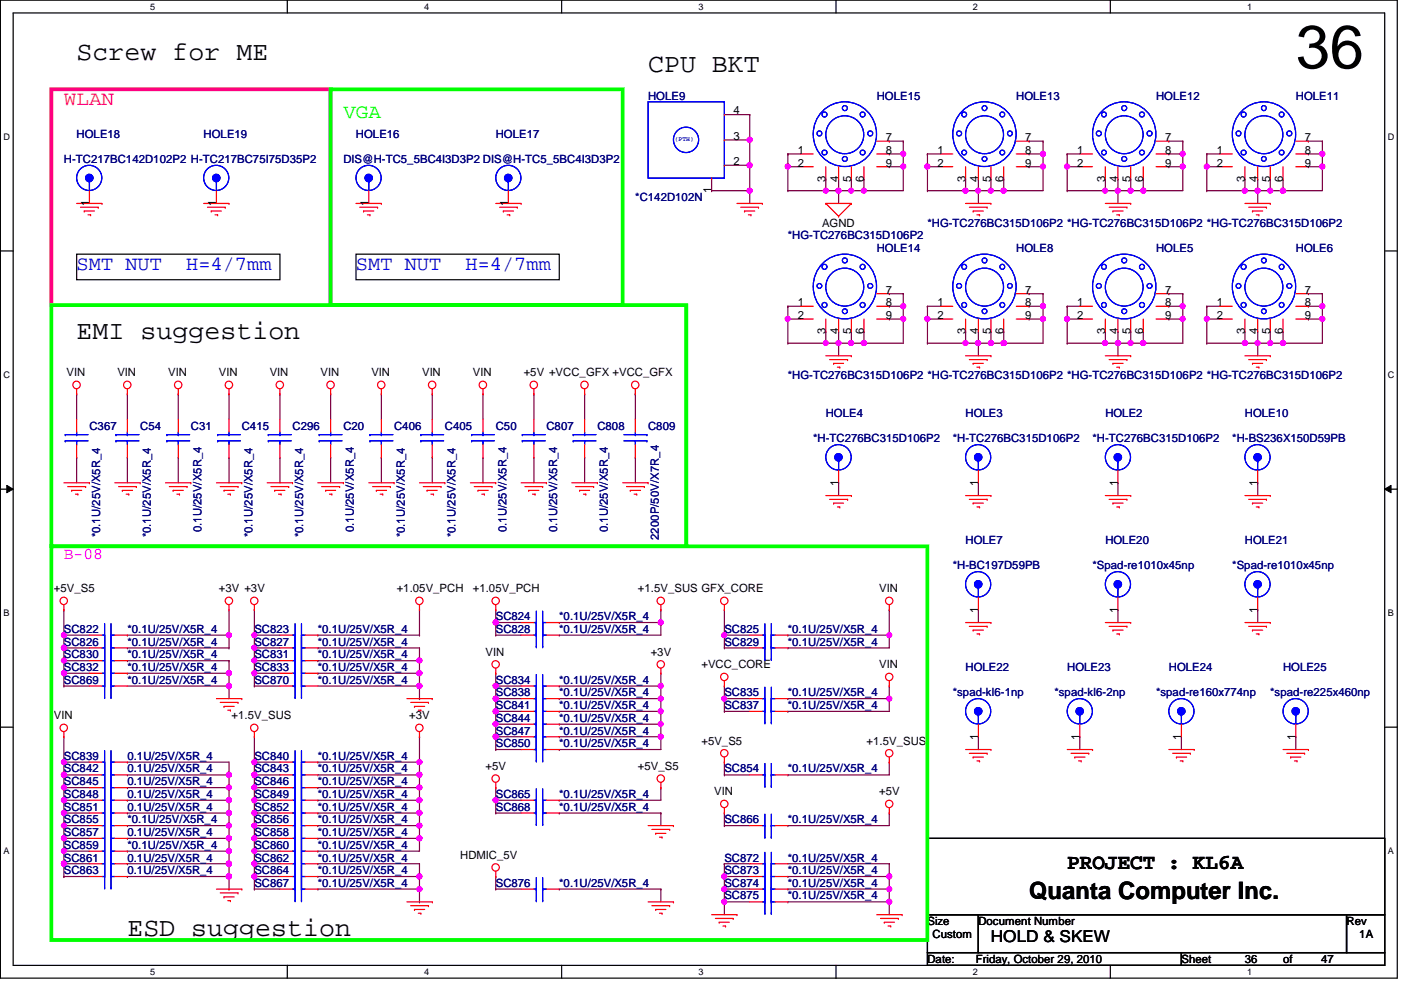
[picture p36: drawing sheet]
<svg xmlns="http://www.w3.org/2000/svg" width="297mm" height="210mm" viewBox="0 0 297 210" stroke-linecap="round" stroke-linejoin="round" font-family="sans-serif">
<defs><g id="words">
<text font-size="12.9" x="274.7" y="14.4">36</text>
<g font-size="5.6">
<text x="16.3" y="12.7">Screw for ME</text>
<text x="137.4" y="15.4">CPU BKT</text>
<text x="16.3" y="71.9">EMI suggestion</text>
<text x="27" y="198.5">ESD suggestion</text>
</g>
<text font-size="5.1" x="218.2" y="190.6">Quanta Computer Inc.</text>
<text font-size="4.6" x="226.3" y="184.3">PROJECT : KL6A</text>
<text font-size="4.3" fill="#ff0080" x="13.5" y="22.4">WLAN</text>
<text font-size="4.3" fill="#0f0" x="72.8" y="25">VGA</text>
<g font-size="4.3" fill="#00f">
<text x="16.3" y="57.3">SMT NUT</text>
<text x="39.5" y="57.3">H=4/7mm</text>
<text x="75.5" y="57.3">SMT NUT</text>
<text x="98.7" y="57.3">H=4/7mm</text>
</g>
<text font-size="3.5" fill="#f0f" x="13.5" y="118.6">B-08</text>
<text font-size="3.5" x="210.1" y="199.7">HOLD &amp; SKEW</text>
<g font-size="2.4" fill="#000080">
<text x="137.4" y="21.1">HOLE9</text>
<text x="185.9" y="21.1">HOLE15</text>
<text x="215.5" y="21.1">HOLE13</text>
<text x="245.1" y="21.1">HOLE12</text>
<text x="274.7" y="21.1">HOLE11</text>
<text x="16.3" y="29.2">HOLE18</text>
<text x="43.2" y="29.2">HOLE19</text>
<text x="75.5" y="29.2">HOLE16</text>
<text x="105.1" y="29.2">HOLE17</text>
<text x="13.5" y="34.6">H-TC217BC142D102P2 H-TC217BC75I75D35P2</text>
<text x="72.8" y="34.6">DIS@H-TC5_5BC4I3D3P2 DIS@H-TC5_5BC4I3D3P2</text>
<text x="134.7" y="42.6">*C142D102N</text>
<text x="167" y="50.7">*HG-TC276BC315D106P2</text>
<text x="185.9" y="53.4">HOLE14</text>
<text x="196.6" y="48">*HG-TC276BC315D106P2 *HG-TC276BC315D106P2 *HG-TC276BC315D106P2</text>
<text x="215.5" y="53.4">HOLE8</text>
<text x="245.1" y="53.4">HOLE5</text>
<text x="274.7" y="53.4">HOLE6</text>
<text x="167" y="80.3">*HG-TC276BC315D106P2 *HG-TC276BC315D106P2 *HG-TC276BC315D106P2 *HG-TC276BC315D106P2</text>
<text x="175.1" y="88.4">HOLE4</text>
<text x="204.7" y="88.4">HOLE3</text>
<text x="234.4" y="88.4">HOLE2</text>
<text x="263.9" y="88.4">HOLE10</text>
<text x="19" y="91.1">C367</text>
<text x="29.7" y="91.1">C54</text>
<text x="40.5" y="91.1">C31</text>
<text x="51.3" y="91.1">C415</text>
<text x="62" y="91.1">C296</text>
<text x="72.8" y="91.1">C20</text>
<text x="83.6" y="91.1">C406</text>
<text x="94.3" y="91.1">C405</text>
<text x="105.1" y="91.1">C50</text>
<text x="115.9" y="91.1">C807</text>
<text x="126.7" y="91.1">C808</text>
<text x="137.4" y="91.1">C809</text>
<text x="172.4" y="93.8">*H-TC276BC315D106P2</text>
<text x="202" y="93.8">*H-TC276BC315D106P2</text>
<text x="231.6" y="93.8">*H-TC276BC315D106P2</text>
<text x="261.3" y="93.8">*H-BS236X150D59PB</text>
<text x="21.2" y="114" transform="rotate(-90 21.2 114)">*0.1U/25V/X5R_4</text>
<text x="32" y="114" transform="rotate(-90 32 114)">*0.1U/25V/X5R_4</text>
<text x="42.7" y="112.9" transform="rotate(-90 42.7 112.9)">0.1U/25V/X5R_4</text>
<text x="53.5" y="114" transform="rotate(-90 53.5 114)">*0.1U/25V/X5R_4</text>
<text x="64.3" y="114" transform="rotate(-90 64.3 114)">*0.1U/25V/X5R_4</text>
<text x="75.1" y="112.9" transform="rotate(-90 75.1 112.9)">0.1U/25V/X5R_4</text>
<text x="85.8" y="114" transform="rotate(-90 85.8 114)">*0.1U/25V/X5R_4</text>
<text x="96.6" y="114" transform="rotate(-90 96.6 114)">*0.1U/25V/X5R_4</text>
<text x="107.4" y="112.9" transform="rotate(-90 107.4 112.9)">0.1U/25V/X5R_4</text>
<text x="118.1" y="112.9" transform="rotate(-90 118.1 112.9)">0.1U/25V/X5R_4</text>
<text x="128.9" y="112.9" transform="rotate(-90 128.9 112.9)">0.1U/25V/X5R_4</text>
<text x="139.7" y="114.5" transform="rotate(-90 139.7 114.5)">2200P/50V/X7R_4</text>
<text x="204.7" y="115.4">HOLE7</text>
<text x="234.4" y="115.4">HOLE20</text>
<text x="263.9" y="115.4">HOLE21</text>
<text x="202" y="120.7">*H-BC197D59PB</text>
<text x="231.6" y="120.7">*Spad-re1010x45np</text>
<text x="261.3" y="120.7">*Spad-re1010x45np</text>
<text x="105.1" y="131.5">SC824</text>
<text x="118.6" y="131.5">*0.1U/25V/X5R_4</text>
<text x="13.5" y="134.2">SC822</text>
<text x="13.5" y="136.9">SC826</text>
<text x="27" y="134.2">*0.1U/25V/X5R_4</text>
<text x="27" y="136.9">*0.1U/25V/X5R_4</text>
<text x="53.9" y="136.9">SC827</text>
<text x="53.9" y="134.2">SC823</text>
<text x="67.4" y="136.9">*0.1U/25V/X5R_4</text>
<text x="67.4" y="134.2">*0.1U/25V/X5R_4</text>
<text x="105.1" y="134.2">SC828</text>
<text x="118.6" y="134.2">*0.1U/25V/X5R_4</text>
<text x="153.6" y="134.2">SC825</text>
<text x="153.6" y="136.9">SC829</text>
<text x="167" y="134.2">*0.1U/25V/X5R_4</text>
<text x="167" y="136.9">*0.1U/25V/X5R_4</text>
<text x="13.5" y="142.3">SC832</text>
<text x="13.5" y="139.6">SC830</text>
<text x="27" y="142.3">*0.1U/25V/X5R_4</text>
<text x="27" y="139.6">*0.1U/25V/X5R_4</text>
<text x="53.9" y="139.6">SC831</text>
<text x="53.9" y="142.3">SC833</text>
<text x="67.4" y="139.6">*0.1U/25V/X5R_4</text>
<text x="67.4" y="142.3">*0.1U/25V/X5R_4</text>
<text x="204.7" y="142.3">HOLE22</text>
<text x="226.3" y="142.3">HOLE23</text>
<text x="247.8" y="142.3">HOLE24</text>
<text x="272" y="142.3">HOLE25</text>
<text x="13.5" y="144.9">SC869</text>
<text x="27" y="144.9">*0.1U/25V/X5R_4</text>
<text x="53.9" y="144.9">SC870</text>
<text x="67.4" y="144.9">*0.1U/25V/X5R_4</text>
<text x="105.1" y="144.9">SC834</text>
<text x="105.1" y="147.7">SC838</text>
<text x="118.6" y="144.9">*0.1U/25V/X5R_4</text>
<text x="118.6" y="147.7">*0.1U/25V/X5R_4</text>
<text x="153.6" y="147.7">SC835</text>
<text x="167" y="147.7">*0.1U/25V/X5R_4</text>
<text x="202" y="147.7">*spad-kl6-1np</text>
<text x="223.6" y="147.7">*spad-kl6-2np</text>
<text x="245.1" y="147.7">*spad-re160x774np</text>
<text x="269.3" y="147.7">*spad-re225x460np</text>
<text x="105.1" y="150.3">SC841</text>
<text x="105.1" y="153">SC844</text>
<text x="105.1" y="155.7">SC847</text>
<text x="118.6" y="150.3">*0.1U/25V/X5R_4</text>
<text x="118.6" y="153">*0.1U/25V/X5R_4</text>
<text x="118.6" y="155.7">*0.1U/25V/X5R_4</text>
<text x="153.6" y="150.3">SC837</text>
<text x="167" y="150.3">*0.1U/25V/X5R_4</text>
<text x="13.5" y="161.1">SC839</text>
<text x="27" y="161.1">0.1U/25V/X5R_4</text>
<text x="53.9" y="161.1">SC840</text>
<text x="67.4" y="161.1">*0.1U/25V/X5R_4</text>
<text x="105.1" y="158.4">SC850</text>
<text x="118.6" y="158.4">*0.1U/25V/X5R_4</text>
<text x="13.5" y="163.8">SC842</text>
<text x="13.5" y="166.5">SC845</text>
<text x="27" y="163.8">0.1U/25V/X5R_4</text>
<text x="27" y="166.5">0.1U/25V/X5R_4</text>
<text x="53.9" y="166.5">SC846</text>
<text x="53.9" y="163.8">SC843</text>
<text x="67.4" y="166.5">*0.1U/25V/X5R_4</text>
<text x="67.4" y="163.8">*0.1U/25V/X5R_4</text>
<text x="153.6" y="163.8">SC854</text>
<text x="167" y="163.8">*0.1U/25V/X5R_4</text>
<text x="13.5" y="169.2">SC848</text>
<text x="13.5" y="171.9">SC851</text>
<text x="27" y="169.2">0.1U/25V/X5R_4</text>
<text x="27" y="171.9">0.1U/25V/X5R_4</text>
<text x="53.9" y="171.9">SC852</text>
<text x="53.9" y="169.2">SC849</text>
<text x="67.4" y="171.9">*0.1U/25V/X5R_4</text>
<text x="67.4" y="169.2">*0.1U/25V/X5R_4</text>
<text x="105.1" y="171.9">SC868</text>
<text x="105.1" y="169.2">SC865</text>
<text x="118.6" y="171.9">*0.1U/25V/X5R_4</text>
<text x="118.6" y="169.2">*0.1U/25V/X5R_4</text>
<text x="13.5" y="174.6">SC855</text>
<text x="13.5" y="180">SC859</text>
<text x="13.5" y="177.2">SC857</text>
<text x="27" y="174.6">*0.1U/25V/X5R_4</text>
<text x="27" y="180">*0.1U/25V/X5R_4</text>
<text x="27" y="177.2">0.1U/25V/X5R_4</text>
<text x="53.9" y="174.6">SC856</text>
<text x="53.9" y="177.2">SC858</text>
<text x="53.9" y="180">SC860</text>
<text x="67.4" y="174.6">*0.1U/25V/X5R_4</text>
<text x="67.4" y="177.2">*0.1U/25V/X5R_4</text>
<text x="67.4" y="180">*0.1U/25V/X5R_4</text>
<text x="153.6" y="174.6">SC866</text>
<text x="167" y="174.6">*0.1U/25V/X5R_4</text>
<text x="13.5" y="185.3">SC863</text>
<text x="13.5" y="182.7">SC861</text>
<text x="27" y="185.3">0.1U/25V/X5R_4</text>
<text x="27" y="182.7">0.1U/25V/X5R_4</text>
<text x="53.9" y="182.7">SC862</text>
<text x="53.9" y="185.3">SC864</text>
<text x="67.4" y="182.7">*0.1U/25V/X5R_4</text>
<text x="67.4" y="185.3">*0.1U/25V/X5R_4</text>
<text x="153.6" y="185.3">SC873</text>
<text x="153.6" y="182.7">SC872</text>
<text x="167" y="185.3">*0.1U/25V/X5R_4</text>
<text x="167" y="182.7">*0.1U/25V/X5R_4</text>
<text x="53.9" y="188">SC867</text>
<text x="67.4" y="188">*0.1U/25V/X5R_4</text>
<text x="105.1" y="188">SC876</text>
<text x="118.6" y="188">*0.1U/25V/X5R_4</text>
<text x="153.6" y="190.7">SC875</text>
<text x="153.6" y="188">SC874</text>
<text x="167" y="190.7">*0.1U/25V/X5R_4</text>
<text x="167" y="188">*0.1U/25V/X5R_4</text>
</g>
<g font-size="2.4">
<text x="155.5" y="29.6">3</text>
<text x="155.5" y="24.3">4</text>
<text x="187.8" y="29.9">7</text>
<text x="217.4" y="29.9">7</text>
<text x="247" y="29.9">7</text>
<text x="276.6" y="29.9">7</text>
<text x="155.5" y="35">2</text>
<text x="169.2" y="32.6">1</text>
<text x="169.2" y="35.3">2</text>
<text x="187.8" y="35.3">9</text>
<text x="187.8" y="32.6">8</text>
<text x="198.8" y="32.6">1</text>
<text x="198.8" y="35.3">2</text>
<text x="217.4" y="35.3">9</text>
<text x="217.4" y="32.6">8</text>
<text x="228.4" y="32.6">1</text>
<text x="228.4" y="35.3">2</text>
<text x="247" y="35.3">9</text>
<text x="247" y="32.6">8</text>
<text x="258" y="32.6">1</text>
<text x="258" y="35.3">2</text>
<text x="276.6" y="35.3">9</text>
<text x="276.6" y="32.6">8</text>
<text x="150.8" y="41" transform="rotate(-90 150.8 41)">1</text>
<text x="175" y="38.6" transform="rotate(-90 175 38.6)">3</text>
<text x="177.8" y="38.6" transform="rotate(-90 177.8 38.6)">4</text>
<text x="180.5" y="38.6" transform="rotate(-90 180.5 38.6)">5</text>
<text x="183.1" y="38.6" transform="rotate(-90 183.1 38.6)">6</text>
<text x="204.7" y="38.6" transform="rotate(-90 204.7 38.6)">3</text>
<text x="207.4" y="38.6" transform="rotate(-90 207.4 38.6)">4</text>
<text x="210.1" y="38.6" transform="rotate(-90 210.1 38.6)">5</text>
<text x="212.8" y="38.6" transform="rotate(-90 212.8 38.6)">6</text>
<text x="234.3" y="38.6" transform="rotate(-90 234.3 38.6)">3</text>
<text x="237" y="38.6" transform="rotate(-90 237 38.6)">4</text>
<text x="239.7" y="38.6" transform="rotate(-90 239.7 38.6)">5</text>
<text x="242.4" y="38.6" transform="rotate(-90 242.4 38.6)">6</text>
<text x="263.9" y="38.6" transform="rotate(-90 263.9 38.6)">3</text>
<text x="266.6" y="38.6" transform="rotate(-90 266.6 38.6)">4</text>
<text x="269.3" y="38.6" transform="rotate(-90 269.3 38.6)">5</text>
<text x="272" y="38.6" transform="rotate(-90 272 38.6)">6</text>
<text x="18.9" y="43.7" transform="rotate(-90 18.9 43.7)">1</text>
<text x="45.8" y="43.7" transform="rotate(-90 45.8 43.7)">1</text>
<text x="78.1" y="43.7" transform="rotate(-90 78.1 43.7)">1</text>
<text x="107.7" y="43.7" transform="rotate(-90 107.7 43.7)">1</text>
<text x="174.3" y="48">AGND</text>
<text x="169.2" y="64.9">1</text>
<text x="187.8" y="64.9">8</text>
<text x="187.8" y="62.2">7</text>
<text x="198.8" y="64.9">1</text>
<text x="217.4" y="64.9">8</text>
<text x="217.4" y="62.2">7</text>
<text x="228.4" y="64.9">1</text>
<text x="247" y="64.9">8</text>
<text x="247" y="62.2">7</text>
<text x="258" y="64.9">1</text>
<text x="276.6" y="64.9">8</text>
<text x="276.6" y="62.2">7</text>
<text x="169.2" y="67.6">2</text>
<text x="175" y="70.9" transform="rotate(-90 175 70.9)">3</text>
<text x="177.8" y="70.9" transform="rotate(-90 177.8 70.9)">4</text>
<text x="180.5" y="70.9" transform="rotate(-90 180.5 70.9)">5</text>
<text x="183.1" y="70.9" transform="rotate(-90 183.1 70.9)">6</text>
<text x="187.8" y="67.6">9</text>
<text x="198.8" y="67.6">2</text>
<text x="204.7" y="70.9" transform="rotate(-90 204.7 70.9)">3</text>
<text x="207.4" y="70.9" transform="rotate(-90 207.4 70.9)">4</text>
<text x="210.1" y="70.9" transform="rotate(-90 210.1 70.9)">5</text>
<text x="212.8" y="70.9" transform="rotate(-90 212.8 70.9)">6</text>
<text x="217.4" y="67.6">9</text>
<text x="228.4" y="67.6">2</text>
<text x="234.3" y="70.9" transform="rotate(-90 234.3 70.9)">3</text>
<text x="237" y="70.9" transform="rotate(-90 237 70.9)">4</text>
<text x="239.7" y="70.9" transform="rotate(-90 239.7 70.9)">5</text>
<text x="242.4" y="70.9" transform="rotate(-90 242.4 70.9)">6</text>
<text x="247" y="67.6">9</text>
<text x="258" y="67.6">2</text>
<text x="263.9" y="70.9" transform="rotate(-90 263.9 70.9)">3</text>
<text x="266.6" y="70.9" transform="rotate(-90 266.6 70.9)">4</text>
<text x="269.3" y="70.9" transform="rotate(-90 269.3 70.9)">5</text>
<text x="272" y="70.9" transform="rotate(-90 272 70.9)">6</text>
<text x="276.6" y="67.6">9</text>
<text x="14.1" y="79.8">VIN</text>
<text x="24.9" y="79.8">VIN</text>
<text x="35.6" y="79.8">VIN</text>
<text x="46.4" y="79.8">VIN</text>
<text x="57.2" y="79.8">VIN</text>
<text x="67.9" y="79.8">VIN</text>
<text x="78.7" y="79.8">VIN</text>
<text x="89.5" y="79.8">VIN</text>
<text x="100.2" y="79.8">VIN</text>
<text x="111" y="79.8">+5V +VCC_GFX +VCC_GFX</text>
<text x="177.8" y="103" transform="rotate(-90 177.8 103)">1</text>
<text x="207.4" y="103" transform="rotate(-90 207.4 103)">1</text>
<text x="237" y="103" transform="rotate(-90 237 103)">1</text>
<text x="266.6" y="103" transform="rotate(-90 266.6 103)">1</text>
<text x="11.4" y="125.6">+5V_S5</text>
<text x="46.4" y="125.6">+3V +3V</text>
<text x="84.1" y="125.6">+1.05V_PCH</text>
<text x="100.2" y="125.6">+1.05V_PCH</text>
<text x="135.3" y="125.6">+1.5V_SUS GFX_CORE</text>
<text x="186.4" y="125.6">VIN</text>
<text x="207.4" y="129.9" transform="rotate(-90 207.4 129.9)">1</text>
<text x="237" y="129.9" transform="rotate(-90 237 129.9)">1</text>
<text x="266.6" y="129.9" transform="rotate(-90 266.6 129.9)">1</text>
<text x="103" y="139">VIN</text>
<text x="138" y="139">+3V</text>
<text x="148.7" y="141.7">+VCC_CORE</text>
<text x="186.4" y="141.7">VIN</text>
<text x="11.4" y="152.5">VIN</text>
<text x="49.1" y="152.5">+1.5V_SUS</text>
<text x="86.8" y="152.5">+3V</text>
<text x="148.7" y="157.9">+5V_S5</text>
<text x="183.7" y="157.9">+1.5V_SUS</text>
<text x="207.4" y="156.8" transform="rotate(-90 207.4 156.8)">1</text>
<text x="228.9" y="156.8" transform="rotate(-90 228.9 156.8)">1</text>
<text x="250.4" y="156.8" transform="rotate(-90 250.4 156.8)">1</text>
<text x="274.7" y="156.8" transform="rotate(-90 274.7 156.8)">1</text>
<text x="103" y="163.3">+5V</text>
<text x="135.3" y="163.3">+5V_S5</text>
<text x="151.4" y="168.7">VIN</text>
<text x="186.4" y="168.7">+5V</text>
<text x="97.6" y="182.1">HDMIC_5V</text>
<text x="196.6" y="196.1">Size</text>
<text x="207.4" y="196.1">Document Number</text>
<text x="285.5" y="196.1">Rev</text>
<text x="197.7" y="198.8">Custom</text>
<text x="288.2" y="198.8">1A</text>
<text x="196.6" y="204.2">Date:</text>
<text x="206.9" y="204.2">Friday, October 29, 2010</text>
<text x="250.5" y="204.2">Sheet</text>
<text x="263.9" y="204.2">36</text>
<text x="272" y="204.2">of</text>
<text x="280.1" y="204.2">47</text>
</g>
<g font-size="1.9">
<text x="31.8" y="2">5</text>
<text x="90" y="2">4</text>
<text x="148.1" y="2">3</text>
<text x="206.3" y="2">2</text>
<text x="264.5" y="2">1</text>
<text x=".8" y="29.7">D</text>
<text x="294.3" y="29.7">D</text>
<text x=".8" y="80.1">C</text>
<text x="294.3" y="80.1">C</text>
<text x=".8" y="130.6">B</text>
<text x="294.3" y="130.6">B</text>
<text x=".8" y="181.1">A</text>
<text x="294.3" y="181.1">A</text>
<text x="31.8" y="206.7">5</text>
<text x="90" y="206.7">4</text>
<text x="148.1" y="206.7">3</text>
<text x="206.3" y="206.7">2</text>
<text x="264.5" y="206.7">1</text>
</g>
<text font-size="1.3" fill="#00f" x="143.1" y="29.9">(PTH)</text>
</g></defs>
<path d="M.1 0h296.1v207.4h-296.1zM2.8 2.8h290.8v201.9h-290.8z" fill="none" stroke="#000" stroke-width=".25"/>
<g fill="#fff">
<path d="M31.8 .3h1.1v2.2h-1.1z"/>
<path d="M31.8 205h1.1v2.1h-1.1z"/>
</g>
<path d="M60.9 0v2.8M60.9 204.7v2.7" fill="none" stroke="#000" stroke-width=".25"/>
<g fill="#fff">
<path d="M90 .3h1v2.2h-1z"/>
<path d="M90 205h1v2.1h-1z"/>
</g>
<path d="M119.1 0v2.8M119.1 204.7v2.7" fill="none" stroke="#000" stroke-width=".25"/>
<g fill="#fff">
<path d="M148.1 .3h1.1v2.2h-1.1z"/>
<path d="M148.1 205h1.1v2.1h-1.1z"/>
</g>
<path d="M177.2 0v2.8M177.2 204.7v2.7" fill="none" stroke="#000" stroke-width=".25"/>
<g fill="#fff">
<path d="M206.3 .3h1v2.2h-1z"/>
<path d="M206.3 205h1v2.1h-1z"/>
</g>
<path d="M235.4 0v2.8M235.4 204.7v2.7" fill="none" stroke="#000" stroke-width=".25"/>
<g fill="#fff">
<path d="M264.5 .3h1v2.2h-1z"/>
<path d="M264.5 205h1v2.1h-1z"/>
<path d="M.8 28h1.3v2.1h-1.3z"/>
<path d="M294.3 28h1.3v2.1h-1.3z"/>
<path d="M.8 78.4h1.3v2.2h-1.3z"/>
<path d="M294.3 78.4h1.3v2.2h-1.3z"/>
</g>
<path d="M.1 53.2h2.7M293.6 53.2h2.7" fill="none" stroke="#000" stroke-width=".25"/>
<g fill="#fff">
<path d="M.8 128.9h1.2v2.2h-1.2z"/>
<path d="M294.3 128.9h1.2v2.2h-1.2z"/>
</g>
<path d="M.1 103.7h2.7M293.6 103.7h2.7" fill="none" stroke="#000" stroke-width=".25"/>
<path d="M1.4 102.9l1.4 .8-1.4 .8zM293.6 103.7l1.3-.8v1.6z" fill="#000"/>
<path d="M1.4 102.9l1.4 .8-1.4 .8zM293.6 103.7l1.3-.8v1.6z" fill="none" stroke="#000" stroke-width=".21"/>
<g fill="#fff">
<path d="M.8 179.4h1.2v2.1h-1.2z"/>
<path d="M294.3 179.4h1.2v2.1h-1.2z"/>
</g>
<path d="M.1 154.2h2.7M293.6 154.2h2.7" fill="none" stroke="#000" stroke-width=".25"/>
<g fill="none" stroke="#800040" stroke-width=".25">
<path d="M177.8 40.4h.1M177.8 40.4v2.7M183.2 40.4h.1M183.2 40.4h8.3M16.3 97h.1M16.3 83.5h.1M16.3 83.5v5.4M16.3 97v5.4M27 83.5h.1M27 97h.1M27 83.5v5.4M27 97v5.4"/>
<path d="M37.8 83.5h.1M37.8 97h.1M37.8 83.5v5.4M37.8 97v5.4M48.6 83.5h.1M48.6 97h.1M48.6 83.5v5.4M48.6 97v5.4M59.3 97h.1M59.3 83.5h.1M59.3 83.5v5.4M59.3 97v5.4"/>
<path d="M70.1 97h.1M70.1 83.5h.1M70.1 83.5v5.4M70.1 97v5.4M80.9 83.5h.1M80.9 97h.1M80.9 83.5v5.4M80.9 97v5.4M91.6 97h.1M91.6 83.5h.1M91.6 83.5v5.4M91.6 97v5.4"/>
<path d="M102.4 97h.1M102.4 83.5h.1M102.4 83.5v5.4M102.4 97v5.4"/>
</g>
<circle cx="183.2" cy="40.4" r=".52" fill="#f0f"/>
<circle cx="183.2" cy="40.4" r=".52" fill="none" stroke="#f0f" stroke-width=".25"/>
<g fill="none" stroke="#800040" stroke-width=".25">
<path d="M167 35.3h.1M167 35.3v5.1M180.5 38h.1M180.5 38v2.4M188.5 29.9h.1M188.5 35.3h.1M188.5 29.9h3M191.5 32.6h.1M191.5 32.6v2.7h-3M180.5 40.4h.1M180.5 40.4h2.7M183.2 40.4h.1"/>
<path d="M183.2 40.4v.3"/>
</g>
<circle cx="180.5" cy="40.4" r=".51" fill="#f0f"/>
<circle cx="180.5" cy="40.4" r=".51" fill="none" stroke="#f0f" stroke-width=".25"/>
<path d="M191.5 32.6h.1M191.5 32.6l.3 .3M167 40.4h.1M167 40.4h8.1" fill="none" stroke="#800040" stroke-width=".25"/>
<circle cx="191.5" cy="32.6" r=".52" fill="#f0f"/>
<circle cx="191.5" cy="32.6" r=".52" fill="none" stroke="#f0f" stroke-width=".25"/>
<path d="M167 35.3h.1M167 35.3h2.7" fill="none" stroke="#800040" stroke-width=".25"/>
<circle cx="167" cy="35.3" r=".51" fill="#f0f"/>
<circle cx="167" cy="35.3" r=".51" fill="none" stroke="#f0f" stroke-width=".25"/>
<path d="M167 32.6h.1M167 32.6v2.7M177.8 40.4h.1M177.8 40.4h2.7" fill="none" stroke="#800040" stroke-width=".25"/>
<circle cx="177.8" cy="40.4" r=".52" fill="#f0f"/>
<circle cx="177.8" cy="40.4" r=".52" fill="none" stroke="#f0f" stroke-width=".25"/>
<g fill="none" stroke="#800040" stroke-width=".25">
<path d="M167 32.6h.1M167 32.6h2.7M175.1 38h.1M175.1 38v2.4M183.2 38h.1M183.2 38v2.4M188.5 32.6h.1M188.5 32.6h3M191.5 32.6h.1M191.5 29.9h.1M191.5 35.3h.1M191.5 32.6l.3 .3"/>
<path d="M191.5 29.9v2.7M191.5 35.3v5.1"/>
</g>
<circle cx="191.5" cy="35.3" r=".51" fill="#f0f"/>
<circle cx="191.5" cy="35.3" r=".51" fill="none" stroke="#f0f" stroke-width=".25"/>
<path d="M175.1 40.4h.1M175.1 40.4h2.7" fill="none" stroke="#800040" stroke-width=".25"/>
<circle cx="175.1" cy="40.4" r=".51" fill="#f0f"/>
<circle cx="175.1" cy="40.4" r=".51" fill="none" stroke="#f0f" stroke-width=".25"/>
<path d="M177.8 38h.1M177.8 38v2.4M196.6 35.3h.1M196.6 35.3v5.1M210.1 40.4h.1M210.1 40.4h11M212.8 40.4h.1M212.8 40.4v.3" fill="none" stroke="#800040" stroke-width=".25"/>
<circle cx="212.8" cy="40.4" r=".52" fill="#f0f"/>
<circle cx="212.8" cy="40.4" r=".52" fill="none" stroke="#f0f" stroke-width=".25"/>
<path d="M196.6 32.6h.1M196.6 35.3h.1M196.6 32.6v2.7M196.6 35.3h2.7M207.4 40.4h.1M207.4 40.4v2.7" fill="none" stroke="#800040" stroke-width=".25"/>
<circle cx="196.6" cy="35.3" r=".52" fill="#f0f"/>
<circle cx="196.6" cy="35.3" r=".52" fill="none" stroke="#f0f" stroke-width=".25"/>
<path d="M221.1 32.6h.1M221.1 32.6l.3 .3" fill="none" stroke="#800040" stroke-width=".25"/>
<circle cx="221.1" cy="32.6" r=".54" fill="#f0f"/>
<circle cx="221.1" cy="32.6" r=".54" fill="none" stroke="#f0f" stroke-width=".25"/>
<path d="M210.1 38h.1M210.1 38v2.4M196.6 40.4h.1M196.6 40.4h8.1" fill="none" stroke="#800040" stroke-width=".25"/>
<circle cx="210.1" cy="40.4" r=".52" fill="#f0f"/>
<circle cx="210.1" cy="40.4" r=".52" fill="none" stroke="#f0f" stroke-width=".25"/>
<g fill="none" stroke="#800040" stroke-width=".25">
<path d="M196.6 32.6h.1M196.6 32.6h2.7M204.7 38h.1M204.7 38v2.4M212.8 38h.1M212.8 38v2.4M218.2 35.3h.1M218.2 29.9h.1M218.2 32.6h.1M218.2 29.9h2.9M218.2 32.6h2.9M221.1 32.6h.1"/>
<path d="M221.1 29.9h.1M221.1 29.9v5.4h-2.9M221.1 32.6l.3 .3M207.4 40.4h.1M207.4 40.4h2.7"/>
</g>
<circle cx="207.4" cy="40.4" r=".51" fill="#f0f"/>
<circle cx="207.4" cy="40.4" r=".51" fill="none" stroke="#f0f" stroke-width=".25"/>
<path d="M207.4 38h.1M207.4 38v2.4h-2.7M204.7 40.4h.1" fill="none" stroke="#800040" stroke-width=".25"/>
<circle cx="204.7" cy="40.4" r=".52" fill="#f0f"/>
<circle cx="204.7" cy="40.4" r=".52" fill="none" stroke="#f0f" stroke-width=".25"/>
<path d="M221.1 35.3h.1M221.1 35.3v5.1" fill="none" stroke="#800040" stroke-width=".25"/>
<circle cx="221.1" cy="35.3" r=".52" fill="#f0f"/>
<circle cx="221.1" cy="35.3" r=".52" fill="none" stroke="#f0f" stroke-width=".25"/>
<path d="M237 40.4h.1M237 40.4v2.7M242.4 40.4h.1M242.4 40.4h8.4" fill="none" stroke="#800040" stroke-width=".25"/>
<circle cx="242.4" cy="40.4" r=".51" fill="#f0f"/>
<circle cx="242.4" cy="40.4" r=".51" fill="none" stroke="#f0f" stroke-width=".25"/>
<g fill="none" stroke="#800040" stroke-width=".25">
<path d="M226.3 35.3h.1M226.3 35.3v5.1M239.7 38h.1M239.7 38v2.4M247.8 29.9h.1M247.8 35.3h.1M247.8 29.9h3M250.8 32.6h.1M250.8 32.6v2.7h-3M239.7 40.4h.1M239.7 40.4h2.7M242.4 40.4h.1"/>
<path d="M242.4 40.4v.3"/>
</g>
<circle cx="239.7" cy="40.4" r=".52" fill="#f0f"/>
<circle cx="239.7" cy="40.4" r=".52" fill="none" stroke="#f0f" stroke-width=".25"/>
<path d="M250.8 32.6h.1M250.8 32.6l.2 .3M226.3 40.4h.1M226.3 40.4h8.1" fill="none" stroke="#800040" stroke-width=".25"/>
<circle cx="250.7" cy="32.6" r=".52" fill="#f0f"/>
<circle cx="250.7" cy="32.6" r=".52" fill="none" stroke="#f0f" stroke-width=".25"/>
<path d="M226.3 35.3h.1M226.3 35.3h2.6" fill="none" stroke="#800040" stroke-width=".25"/>
<circle cx="226.3" cy="35.3" r=".52" fill="#f0f"/>
<circle cx="226.3" cy="35.3" r=".52" fill="none" stroke="#f0f" stroke-width=".25"/>
<path d="M226.3 32.6h.1M226.3 32.6v2.7M237 40.4h.1M237 40.4h2.7" fill="none" stroke="#800040" stroke-width=".25"/>
<circle cx="237" cy="40.4" r=".52" fill="#f0f"/>
<circle cx="237" cy="40.4" r=".52" fill="none" stroke="#f0f" stroke-width=".25"/>
<path d="M226.3 32.6h.1M226.3 32.6h2.6M234.4 38h.1M234.4 38v2.4M242.4 38h.1M242.4 38v2.4M247.8 32.6h.1M247.8 32.6h3M250.8 32.6h.1M250.8 32.6l.2 .3" fill="none" stroke="#800040" stroke-width=".25"/>
<circle cx="242.4" cy="40.4" r=".51" fill="#f0f"/>
<circle cx="242.4" cy="40.4" r=".51" fill="none" stroke="#f0f" stroke-width=".25"/>
<path d="M250.8 29.9h.1M250.8 35.3h.1M250.8 29.9v2.7M250.8 35.3v5.1" fill="none" stroke="#800040" stroke-width=".25"/>
<circle cx="250.7" cy="35.3" r=".51" fill="#f0f"/>
<circle cx="250.7" cy="35.3" r=".51" fill="none" stroke="#f0f" stroke-width=".25"/>
<path d="M234.4 40.4h.1M234.4 40.4h2.6" fill="none" stroke="#800040" stroke-width=".25"/>
<circle cx="234.3" cy="40.4" r=".51" fill="#f0f"/>
<circle cx="234.3" cy="40.4" r=".51" fill="none" stroke="#f0f" stroke-width=".25"/>
<path d="M237 38h.1M237 38v2.4M266.7 40.4h.1M266.7 40.4v2.7M272 40.4h.1M272 40.4h8.4" fill="none" stroke="#800040" stroke-width=".25"/>
<circle cx="272" cy="40.4" r=".52" fill="#f0f"/>
<circle cx="272" cy="40.4" r=".52" fill="none" stroke="#f0f" stroke-width=".25"/>
<g fill="none" stroke="#800040" stroke-width=".25">
<path d="M255.9 35.3h.1M255.9 35.3v5.1M269.3 38h.1M269.3 38v2.4M277.4 29.9h.1M277.4 35.3h.1M277.4 29.9h3M280.4 32.6h.1M280.4 32.6v2.7h-3M269.3 40.4h.1M269.3 40.4h2.7M272 40.4h.1"/>
<path d="M272 40.4v.3"/>
</g>
<circle cx="269.3" cy="40.4" r=".51" fill="#f0f"/>
<circle cx="269.3" cy="40.4" r=".51" fill="none" stroke="#f0f" stroke-width=".25"/>
<path d="M280.4 32.6h.1M280.4 32.6l.3 .3M255.9 40.4h.1M255.9 40.4h8" fill="none" stroke="#800040" stroke-width=".25"/>
<circle cx="280.3" cy="32.6" r=".54" fill="#f0f"/>
<circle cx="280.3" cy="32.6" r=".54" fill="none" stroke="#f0f" stroke-width=".25"/>
<path d="M255.9 35.3h.1M255.9 35.3h2.7" fill="none" stroke="#800040" stroke-width=".25"/>
<circle cx="255.9" cy="35.3" r=".51" fill="#f0f"/>
<circle cx="255.9" cy="35.3" r=".51" fill="none" stroke="#f0f" stroke-width=".25"/>
<path d="M255.9 32.6h.1M255.9 32.6v2.7M266.7 40.4h.1M266.7 40.4h2.6" fill="none" stroke="#800040" stroke-width=".25"/>
<circle cx="266.6" cy="40.4" r=".52" fill="#f0f"/>
<circle cx="266.6" cy="40.4" r=".52" fill="none" stroke="#f0f" stroke-width=".25"/>
<path d="M255.9 32.6h.1M255.9 32.6h2.7M263.9 38h.1M263.9 38v2.4M272 38h.1M272 38v2.4M277.4 32.6h.1M277.4 32.6h3M280.4 32.6h.1M280.4 32.6l.3 .3" fill="none" stroke="#800040" stroke-width=".25"/>
<circle cx="272" cy="40.4" r=".52" fill="#f0f"/>
<circle cx="272" cy="40.4" r=".52" fill="none" stroke="#f0f" stroke-width=".25"/>
<path d="M280.4 29.9h.1M280.4 35.3h.1M280.4 29.9v2.7M280.4 35.3v5.1" fill="none" stroke="#800040" stroke-width=".25"/>
<circle cx="280.4" cy="35.3" r=".52" fill="#f0f"/>
<circle cx="280.4" cy="35.3" r=".52" fill="none" stroke="#f0f" stroke-width=".25"/>
<path d="M263.9 40.4h.1M263.9 40.4h2.8" fill="none" stroke="#800040" stroke-width=".25"/>
<circle cx="263.9" cy="40.4" r=".52" fill="#f0f"/>
<circle cx="263.9" cy="40.4" r=".52" fill="none" stroke="#f0f" stroke-width=".25"/>
<path d="M266.7 38h.1M266.7 38v2.4M177.8 72.8h.1M177.8 72.8v2.6M183.2 72.8h.1M183.2 72.8h8.3" fill="none" stroke="#800040" stroke-width=".25"/>
<circle cx="183.2" cy="72.7" r=".52" fill="#f0f"/>
<circle cx="183.2" cy="72.7" r=".52" fill="none" stroke="#f0f" stroke-width=".25"/>
<g fill="none" stroke="#800040" stroke-width=".25">
<path d="M167 67.6h.1M167 67.6v5.2M180.5 72.8h.1M180.5 70.3h.1M180.5 72.8h2.7M180.5 70.3v2.5M183.2 72.8h.1M183.2 72.8v.2M188.5 62.3h.1M188.5 67.6h.1M188.5 62.3h3M191.5 64.9h.1"/>
<path d="M191.5 64.9v2.7h-3"/>
</g>
<circle cx="180.5" cy="72.7" r=".51" fill="#f0f"/>
<circle cx="180.5" cy="72.7" r=".51" fill="none" stroke="#f0f" stroke-width=".25"/>
<path d="M167 72.8h.1M167 72.8h8.1M191.5 64.9h.1M191.5 64.9l.3 .3" fill="none" stroke="#800040" stroke-width=".25"/>
<circle cx="191.5" cy="64.9" r=".52" fill="#f0f"/>
<circle cx="191.5" cy="64.9" r=".52" fill="none" stroke="#f0f" stroke-width=".25"/>
<path d="M167 67.6h.1M167 67.6h2.7" fill="none" stroke="#800040" stroke-width=".25"/>
<circle cx="167" cy="67.6" r=".51" fill="#f0f"/>
<circle cx="167" cy="67.6" r=".51" fill="none" stroke="#f0f" stroke-width=".25"/>
<path d="M167 64.9h.1M167 64.9v2.7M177.8 72.8h.1M177.8 72.8h2.7" fill="none" stroke="#800040" stroke-width=".25"/>
<circle cx="177.8" cy="72.7" r=".52" fill="#f0f"/>
<circle cx="177.8" cy="72.7" r=".52" fill="none" stroke="#f0f" stroke-width=".25"/>
<path d="M167 64.9h.1M167 64.9h2.7M175.1 70.3h.1M175.1 70.3v2.5M183.2 70.3h.1M183.2 70.3v2.5M188.5 64.9h.1M188.5 64.9h3M191.5 64.9h.1M191.5 64.9l.3 .3" fill="none" stroke="#800040" stroke-width=".25"/>
<circle cx="183.2" cy="72.7" r=".52" fill="#f0f"/>
<circle cx="183.2" cy="72.7" r=".52" fill="none" stroke="#f0f" stroke-width=".25"/>
<path d="M191.5 62.3h.1M191.5 67.6h.1M191.5 62.3v2.6M191.5 67.6v5.2" fill="none" stroke="#800040" stroke-width=".25"/>
<circle cx="191.5" cy="67.6" r=".51" fill="#f0f"/>
<circle cx="191.5" cy="67.6" r=".51" fill="none" stroke="#f0f" stroke-width=".25"/>
<path d="M175.1 72.8h.1M175.1 72.8h2.7" fill="none" stroke="#800040" stroke-width=".25"/>
<circle cx="175.1" cy="72.7" r=".51" fill="#f0f"/>
<circle cx="175.1" cy="72.7" r=".51" fill="none" stroke="#f0f" stroke-width=".25"/>
<path d="M177.8 70.3h.1M177.8 70.3v2.5M207.4 72.8h.1M207.4 72.8v2.6M212.8 72.8h.1M212.8 72.8h8.3" fill="none" stroke="#800040" stroke-width=".25"/>
<circle cx="212.8" cy="72.7" r=".52" fill="#f0f"/>
<circle cx="212.8" cy="72.7" r=".52" fill="none" stroke="#f0f" stroke-width=".25"/>
<g fill="none" stroke="#800040" stroke-width=".25">
<path d="M196.6 67.6h.1M196.6 67.6v5.2M210.1 72.8h.1M210.1 70.3h.1M210.1 72.8h2.7M210.1 70.3v2.5M212.8 72.8h.1M212.8 72.8v.2M218.2 62.3h.1M218.2 67.6h.1M218.2 62.3h2.9M221.1 64.9h.1"/>
<path d="M221.1 64.9v2.7h-2.9"/>
</g>
<circle cx="210.1" cy="72.7" r=".52" fill="#f0f"/>
<circle cx="210.1" cy="72.7" r=".52" fill="none" stroke="#f0f" stroke-width=".25"/>
<path d="M196.6 72.8h.1M196.6 72.8h8.1M221.1 64.9h.1M221.1 64.9l.3 .3" fill="none" stroke="#800040" stroke-width=".25"/>
<circle cx="221.1" cy="64.9" r=".54" fill="#f0f"/>
<circle cx="221.1" cy="64.9" r=".54" fill="none" stroke="#f0f" stroke-width=".25"/>
<path d="M196.6 67.6h.1M196.6 67.6h2.7" fill="none" stroke="#800040" stroke-width=".25"/>
<circle cx="196.6" cy="67.6" r=".52" fill="#f0f"/>
<circle cx="196.6" cy="67.6" r=".52" fill="none" stroke="#f0f" stroke-width=".25"/>
<path d="M196.6 64.9h.1M196.6 64.9v2.7M207.4 72.8h.1M207.4 72.8h2.7" fill="none" stroke="#800040" stroke-width=".25"/>
<circle cx="207.4" cy="72.7" r=".51" fill="#f0f"/>
<circle cx="207.4" cy="72.7" r=".51" fill="none" stroke="#f0f" stroke-width=".25"/>
<path d="M196.6 64.9h.1M196.6 64.9h2.7M204.7 70.3h.1M204.7 70.3v2.5M212.8 70.3h.1M212.8 70.3v2.5M218.2 64.9h.1M218.2 64.9h2.9M221.1 64.9h.1M221.1 64.9l.3 .3" fill="none" stroke="#800040" stroke-width=".25"/>
<circle cx="212.8" cy="72.7" r=".52" fill="#f0f"/>
<circle cx="212.8" cy="72.7" r=".52" fill="none" stroke="#f0f" stroke-width=".25"/>
<path d="M221.1 62.3h.1M221.1 67.6h.1M221.1 62.3v2.6M221.1 67.6v5.2" fill="none" stroke="#800040" stroke-width=".25"/>
<circle cx="221.1" cy="67.6" r=".52" fill="#f0f"/>
<circle cx="221.1" cy="67.6" r=".52" fill="none" stroke="#f0f" stroke-width=".25"/>
<path d="M204.7 72.8h.1M204.7 72.8h2.7" fill="none" stroke="#800040" stroke-width=".25"/>
<circle cx="204.7" cy="72.7" r=".52" fill="#f0f"/>
<circle cx="204.7" cy="72.7" r=".52" fill="none" stroke="#f0f" stroke-width=".25"/>
<path d="M207.4 70.3h.1M207.4 70.3v2.5M242.4 72.8h.1M242.4 72.8h8.4" fill="none" stroke="#800040" stroke-width=".25"/>
<circle cx="242.4" cy="72.7" r=".51" fill="#f0f"/>
<circle cx="242.4" cy="72.7" r=".51" fill="none" stroke="#f0f" stroke-width=".25"/>
<path d="M237 72.8h.1M237 72.8v2.6M239.7 70.3h.1M239.7 70.3v2.5" fill="none" stroke="#800040" stroke-width=".25"/>
<circle cx="239.7" cy="72.7" r=".52" fill="#f0f"/>
<circle cx="239.7" cy="72.7" r=".52" fill="none" stroke="#f0f" stroke-width=".25"/>
<g fill="none" stroke="#800040" stroke-width=".25">
<path d="M226.3 67.6h.1M226.3 67.6v5.2M237 72.8h.1M237 72.8h5.4M239.7 72.8h.1M242.4 72.8h.1M242.4 72.8v.2M247.8 67.6h.1M247.8 62.3h.1M247.8 64.9h.1M247.8 62.3h3M247.8 64.9h3"/>
<path d="M250.8 64.9h.1M250.8 64.9v2.7h-3M250.8 64.9l.2 .3"/>
</g>
<circle cx="237" cy="72.7" r=".52" fill="#f0f"/>
<circle cx="237" cy="72.7" r=".52" fill="none" stroke="#f0f" stroke-width=".25"/>
<path d="M226.3 64.9h.1M226.3 67.6h.1M226.3 64.9v2.7M226.3 67.6h2.6" fill="none" stroke="#800040" stroke-width=".25"/>
<circle cx="226.3" cy="67.6" r=".52" fill="#f0f"/>
<circle cx="226.3" cy="67.6" r=".52" fill="none" stroke="#f0f" stroke-width=".25"/>
<path d="M250.8 64.9h.1M250.8 64.9l.2 .3" fill="none" stroke="#800040" stroke-width=".25"/>
<circle cx="250.7" cy="64.9" r=".52" fill="#f0f"/>
<circle cx="250.7" cy="64.9" r=".52" fill="none" stroke="#f0f" stroke-width=".25"/>
<path d="M226.3 72.8h.1M234.4 70.3h.1M234.4 72.8h.1M234.4 70.3v2.5M237 70.3h.1M237 70.3v2.5h-10.7" fill="none" stroke="#800040" stroke-width=".25"/>
<circle cx="234.3" cy="72.7" r=".51" fill="#f0f"/>
<circle cx="234.3" cy="72.7" r=".51" fill="none" stroke="#f0f" stroke-width=".25"/>
<path d="M250.8 67.6h.1M250.8 67.6v5.2" fill="none" stroke="#800040" stroke-width=".25"/>
<circle cx="250.7" cy="67.6" r=".51" fill="#f0f"/>
<circle cx="250.7" cy="67.6" r=".51" fill="none" stroke="#f0f" stroke-width=".25"/>
<path d="M242.4 70.3h.1M242.4 70.3v2.5M250.8 62.3h.1M250.8 62.3v2.6" fill="none" stroke="#800040" stroke-width=".25"/>
<circle cx="242.4" cy="72.7" r=".51" fill="#f0f"/>
<circle cx="242.4" cy="72.7" r=".51" fill="none" stroke="#f0f" stroke-width=".25"/>
<path d="M226.3 64.9h.1M226.3 64.9h2.6M255.9 67.6h.1M255.9 67.6v5.2M272 72.8h.1M272 72.8h8.4" fill="none" stroke="#800040" stroke-width=".25"/>
<circle cx="272" cy="72.7" r=".52" fill="#f0f"/>
<circle cx="272" cy="72.7" r=".52" fill="none" stroke="#f0f" stroke-width=".25"/>
<path d="M266.7 72.8h.1M266.7 72.8v2.6M280.4 64.9h.1M280.4 64.9l.3 .3" fill="none" stroke="#800040" stroke-width=".25"/>
<circle cx="280.3" cy="64.9" r=".54" fill="#f0f"/>
<circle cx="280.3" cy="64.9" r=".54" fill="none" stroke="#f0f" stroke-width=".25"/>
<path d="M255.9 72.8h.1M255.9 72.8h8M269.3 70.3h.1M269.3 70.3v2.5" fill="none" stroke="#800040" stroke-width=".25"/>
<circle cx="269.3" cy="72.7" r=".51" fill="#f0f"/>
<circle cx="269.3" cy="72.7" r=".51" fill="none" stroke="#f0f" stroke-width=".25"/>
<g fill="none" stroke="#800040" stroke-width=".25">
<path d="M266.7 72.8h.1M266.7 72.8h5.3M269.3 72.8h.1M272 72.8h.1M272 72.8v.2M277.4 67.6h.1M277.4 62.3h.1M277.4 64.9h.1M277.4 62.3h3M277.4 64.9h3M280.4 64.9h.1M280.4 64.9v2.7h-3"/>
<path d="M280.4 64.9l.3 .3"/>
</g>
<circle cx="266.6" cy="72.7" r=".52" fill="#f0f"/>
<circle cx="266.6" cy="72.7" r=".52" fill="none" stroke="#f0f" stroke-width=".25"/>
<path d="M255.9 64.9h.1M255.9 67.6h.1M255.9 64.9v2.7M255.9 67.6h2.7" fill="none" stroke="#800040" stroke-width=".25"/>
<circle cx="255.9" cy="67.6" r=".51" fill="#f0f"/>
<circle cx="255.9" cy="67.6" r=".51" fill="none" stroke="#f0f" stroke-width=".25"/>
<path d="M272 70.3h.1M272 70.3v2.5" fill="none" stroke="#800040" stroke-width=".25"/>
<circle cx="272" cy="72.7" r=".52" fill="#f0f"/>
<circle cx="272" cy="72.7" r=".52" fill="none" stroke="#f0f" stroke-width=".25"/>
<path d="M255.9 64.9h.1M255.9 64.9h2.7M263.9 70.3h.1M263.9 72.8h.1M263.9 70.3v2.5M266.7 70.3h.1M266.7 70.3v2.5h-2.8" fill="none" stroke="#800040" stroke-width=".25"/>
<circle cx="263.9" cy="72.7" r=".52" fill="#f0f"/>
<circle cx="263.9" cy="72.7" r=".52" fill="none" stroke="#f0f" stroke-width=".25"/>
<path d="M280.4 67.6h.1M280.4 67.6v5.2" fill="none" stroke="#800040" stroke-width=".25"/>
<circle cx="280.4" cy="67.6" r=".52" fill="#f0f"/>
<circle cx="280.4" cy="67.6" r=".52" fill="none" stroke="#f0f" stroke-width=".25"/>
<g fill="none" stroke="#800040" stroke-width=".25">
<path d="M150.9 37.8h.1M150.9 37.8v2.6M153.6 29.7h.1M153.6 35.1h.1M153.6 29.7h5.4M153.6 35.1h5.4M150.9 40.4h.1M150.9 40.4h8.1M280.4 62.3h.1M280.4 62.3v2.6M177.8 102.4h.1M177.8 102.4v2.7"/>
<path d="M207.4 102.4h.1M207.4 102.4v2.7M237 102.4h.1M237 102.4v2.7M266.7 102.4h.1M266.7 102.4v2.7M207.4 129.3h.1M207.4 129.3v2.7M237 129.3h.1M237 129.3v2.7M266.7 129.3h.1M266.7 129.3v2.7"/>
</g>
<circle cx="158.9" cy="40.4" r=".52" fill="#f0f"/>
<circle cx="158.9" cy="40.4" r=".52" fill="none" stroke="#f0f" stroke-width=".25"/>
<path d="M159 29.7h.1M159 35.1h.1M159 29.7v13.4M159 40.4h.1" fill="none" stroke="#800040" stroke-width=".25"/>
<circle cx="158.9" cy="35" r=".54" fill="#f0f"/>
<circle cx="158.9" cy="35" r=".54" fill="none" stroke="#f0f" stroke-width=".25"/>
<path d="M105.1 129.3h.1M105.1 129.3v2.7" fill="none" stroke="#800040" stroke-width=".25"/>
<circle cx="105.1" cy="132" r=".54" fill="#f0f"/>
<circle cx="105.1" cy="132" r=".54" fill="none" stroke="#f0f" stroke-width=".25"/>
<path d="M105.1 132h.1M105.1 132h5.4M118.6 132h.1M140.1 129.3h.1M140.1 129.3v2.7h-21.5" fill="none" stroke="#800040" stroke-width=".25"/>
<circle cx="140.1" cy="132" r=".52" fill="#f0f"/>
<circle cx="140.1" cy="132" r=".52" fill="none" stroke="#f0f" stroke-width=".25"/>
<path d="M53.9 129.3h.1M53.9 129.3v5.4M105.1 134.7h.1M105.1 132h.1M105.1 134.7h5.4M105.1 132v2.7M118.6 134.7h.1M140.1 132h.1M140.1 132v2.7h-21.5" fill="none" stroke="#800040" stroke-width=".25"/>
<circle cx="53.9" cy="134.7" r=".51" fill="#f0f"/>
<circle cx="53.9" cy="134.7" r=".51" fill="none" stroke="#f0f" stroke-width=".25"/>
<path d="M13.5 134.7h.1M13.5 129.3h.1M13.5 134.7h5.5M13.5 129.3v5.4M53.9 134.7h.1M53.9 134.7h5.4M67.4 134.7h.1M67.4 134.7h21.5" fill="none" stroke="#800040" stroke-width=".25"/>
<circle cx="13.5" cy="134.7" r=".51" fill="#f0f"/>
<circle cx="13.5" cy="134.7" r=".51" fill="none" stroke="#f0f" stroke-width=".25"/>
<path d="M13.5 137.4h.1M13.5 134.7h.1M13.5 137.4h5.5M13.5 134.7v2.7M27 134.7h.1M27 137.4h.1M27 134.7h21.6M27 137.4h21.6M53.9 134.7h.1M53.9 134.7v2.7" fill="none" stroke="#800040" stroke-width=".25"/>
<circle cx="13.5" cy="137.3" r=".52" fill="#f0f"/>
<circle cx="13.5" cy="137.3" r=".52" fill="none" stroke="#f0f" stroke-width=".25"/>
<path d="M13.5 140.1h.1M13.5 140.1h5.5M27 140.1h.1M27 142.7h.1M27 140.1h21.6M27 142.7h21.6" fill="none" stroke="#800040" stroke-width=".25"/>
<circle cx="48.5" cy="142.7" r=".54" fill="#f0f"/>
<circle cx="48.5" cy="142.7" r=".54" fill="none" stroke="#f0f" stroke-width=".25"/>
<path d="M13.5 142.7h.1M13.5 140.1h.1M13.5 142.7h5.5M13.5 140.1v2.6" fill="none" stroke="#800040" stroke-width=".25"/>
<circle cx="13.5" cy="142.7" r=".52" fill="#f0f"/>
<circle cx="13.5" cy="142.7" r=".52" fill="none" stroke="#f0f" stroke-width=".25"/>
<circle cx="13.5" cy="140" r=".51" fill="#f0f"/>
<circle cx="13.5" cy="140" r=".51" fill="none" stroke="#f0f" stroke-width=".25"/>
<path d="M13.5 137.4h.1M13.5 137.4v2.7M48.6 145.5h.1M48.6 145.5v2.6" fill="none" stroke="#800040" stroke-width=".25"/>
<circle cx="13.5" cy="137.3" r=".52" fill="#f0f"/>
<circle cx="13.5" cy="137.3" r=".52" fill="none" stroke="#f0f" stroke-width=".25"/>
<path d="M48.6 134.7h.1M48.6 129.3v5.4" fill="none" stroke="#800040" stroke-width=".25"/>
<circle cx="48.5" cy="134.7" r=".52" fill="#f0f"/>
<circle cx="48.5" cy="134.7" r=".52" fill="none" stroke="#f0f" stroke-width=".25"/>
<path d="M48.6 137.4h.1M48.6 134.7v2.7M53.9 137.4h.1M53.9 137.4h5.4M67.4 137.4h.1M67.4 137.4h21.5M88.9 134.7h.1M88.9 129.3v5.4M48.6 140.1h.1M48.6 140.1v2.6" fill="none" stroke="#800040" stroke-width=".25"/>
<circle cx="53.9" cy="137.3" r=".52" fill="#f0f"/>
<circle cx="53.9" cy="137.3" r=".52" fill="none" stroke="#f0f" stroke-width=".25"/>
<path d="M67.4 140.1h.1M67.4 140.1h21.5" fill="none" stroke="#800040" stroke-width=".25"/>
<circle cx="88.9" cy="140" r=".52" fill="#f0f"/>
<circle cx="88.9" cy="140" r=".52" fill="none" stroke="#f0f" stroke-width=".25"/>
<path d="M53.9 140.1h.1M53.9 140.1h5.4" fill="none" stroke="#800040" stroke-width=".25"/>
<circle cx="53.9" cy="140" r=".51" fill="#f0f"/>
<circle cx="53.9" cy="140" r=".51" fill="none" stroke="#f0f" stroke-width=".25"/>
<path d="M67.4 142.7h.1M67.4 142.7h21.5" fill="none" stroke="#800040" stroke-width=".25"/>
<circle cx="88.9" cy="142.7" r=".54" fill="#f0f"/>
<circle cx="88.9" cy="142.7" r=".54" fill="none" stroke="#f0f" stroke-width=".25"/>
<path d="M53.9 137.4v5.3M53.9 142.7h.1M53.9 140.1h.1M53.9 142.7h5.4" fill="none" stroke="#800040" stroke-width=".25"/>
<circle cx="53.9" cy="142.7" r=".52" fill="#f0f"/>
<circle cx="53.9" cy="142.7" r=".52" fill="none" stroke="#f0f" stroke-width=".25"/>
<path d="M88.9 137.4v8.1M88.9 140.1h.1M88.9 142.7h.1M88.9 145.5h.1M13.5 161.6h.1M13.5 161.6h5.5M27 161.6h.1M27 164.3h.1M27 161.6h21.6M27 164.3h21.6" fill="none" stroke="#800040" stroke-width=".25"/>
<circle cx="48.5" cy="164.3" r=".54" fill="#f0f"/>
<circle cx="48.5" cy="164.3" r=".54" fill="none" stroke="#f0f" stroke-width=".25"/>
<path d="M13.5 164.3h.1M13.5 164.3h5.5" fill="none" stroke="#800040" stroke-width=".25"/>
<circle cx="13.5" cy="164.3" r=".52" fill="#f0f"/>
<circle cx="13.5" cy="164.3" r=".52" fill="none" stroke="#f0f" stroke-width=".25"/>
<path d="M27 167h.1M27 167h21.6" fill="none" stroke="#800040" stroke-width=".25"/>
<circle cx="48.5" cy="167" r=".52" fill="#f0f"/>
<circle cx="48.5" cy="167" r=".52" fill="none" stroke="#f0f" stroke-width=".25"/>
<path d="M13.5 167h.1M13.5 169.7h.1M13.5 167h5.5M13.5 169.7h5.5M27 169.7h.1M27 169.7h21.6" fill="none" stroke="#800040" stroke-width=".25"/>
<circle cx="48.5" cy="169.6" r=".54" fill="#f0f"/>
<circle cx="48.5" cy="169.6" r=".54" fill="none" stroke="#f0f" stroke-width=".25"/>
<path d="M27 172.4h.1M27 172.4h21.6" fill="none" stroke="#800040" stroke-width=".25"/>
<circle cx="48.5" cy="172.4" r=".54" fill="#f0f"/>
<circle cx="48.5" cy="172.4" r=".54" fill="none" stroke="#f0f" stroke-width=".25"/>
<path d="M13.5 172.4h.1M13.5 175h.1M13.5 177.8h.1M13.5 172.4h5.5M13.5 175h5.5M13.5 177.8h5.5M27 177.8h.1M27 177.8h21.6" fill="none" stroke="#800040" stroke-width=".25"/>
<circle cx="48.5" cy="177.7" r=".54" fill="#f0f"/>
<circle cx="48.5" cy="177.7" r=".54" fill="none" stroke="#f0f" stroke-width=".25"/>
<path d="M27 175h.1M27 175h21.6" fill="none" stroke="#800040" stroke-width=".25"/>
<circle cx="48.5" cy="175" r=".52" fill="#f0f"/>
<circle cx="48.5" cy="175" r=".52" fill="none" stroke="#f0f" stroke-width=".25"/>
<path d="M13.5 180.5h.1M13.5 180.5h5.5M27 180.5h.1M27 183.1h.1M27 180.5h21.6M27 183.1h21.6" fill="none" stroke="#800040" stroke-width=".25"/>
<circle cx="48.5" cy="183.1" r=".54" fill="#f0f"/>
<circle cx="48.5" cy="183.1" r=".54" fill="none" stroke="#f0f" stroke-width=".25"/>
<path d="M13.5 183.1h.1M13.5 183.1h5.5" fill="none" stroke="#800040" stroke-width=".25"/>
<circle cx="13.5" cy="183.1" r=".52" fill="#f0f"/>
<circle cx="13.5" cy="183.1" r=".52" fill="none" stroke="#f0f" stroke-width=".25"/>
<path d="M27 185.8h.1M27 185.8h21.6" fill="none" stroke="#800040" stroke-width=".25"/>
<circle cx="48.5" cy="185.8" r=".54" fill="#f0f"/>
<circle cx="48.5" cy="185.8" r=".54" fill="none" stroke="#f0f" stroke-width=".25"/>
<path d="M13.5 156.2v5.4M13.5 161.6h.1M13.5 185.8h.1M13.5 185.8h5.5" fill="none" stroke="#800040" stroke-width=".25"/>
<circle cx="13.5" cy="161.6" r=".51" fill="#f0f"/>
<circle cx="13.5" cy="161.6" r=".51" fill="none" stroke="#f0f" stroke-width=".25"/>
<path d="M13.5 175h.1M13.5 172.4v2.6" fill="none" stroke="#800040" stroke-width=".25"/>
<circle cx="13.5" cy="175" r=".51" fill="#f0f"/>
<circle cx="13.5" cy="175" r=".51" fill="none" stroke="#f0f" stroke-width=".25"/>
<path d="M13.5 167h.1M13.5 164.3v2.7" fill="none" stroke="#800040" stroke-width=".25"/>
<circle cx="13.5" cy="167" r=".51" fill="#f0f"/>
<circle cx="13.5" cy="167" r=".51" fill="none" stroke="#f0f" stroke-width=".25"/>
<path d="M13.5 177.8h.1M13.5 175v2.8" fill="none" stroke="#800040" stroke-width=".25"/>
<circle cx="13.5" cy="177.7" r=".52" fill="#f0f"/>
<circle cx="13.5" cy="177.7" r=".52" fill="none" stroke="#f0f" stroke-width=".25"/>
<path d="M13.5 169.7h.1M13.5 167v2.7" fill="none" stroke="#800040" stroke-width=".25"/>
<circle cx="13.5" cy="169.6" r=".52" fill="#f0f"/>
<circle cx="13.5" cy="169.6" r=".52" fill="none" stroke="#f0f" stroke-width=".25"/>
<path d="M13.5 177.8v2.7M13.5 180.5h.1" fill="none" stroke="#800040" stroke-width=".25"/>
<circle cx="13.5" cy="180.4" r=".51" fill="#f0f"/>
<circle cx="13.5" cy="180.4" r=".51" fill="none" stroke="#f0f" stroke-width=".25"/>
<path d="M13.5 172.4h.1M13.5 169.7v2.7" fill="none" stroke="#800040" stroke-width=".25"/>
<circle cx="13.5" cy="172.4" r=".52" fill="#f0f"/>
<circle cx="13.5" cy="172.4" r=".52" fill="none" stroke="#f0f" stroke-width=".25"/>
<g fill="none" stroke="#800040" stroke-width=".25">
<path d="M48.6 164.3h.1M48.6 175h.1M48.6 177.8h.1M48.6 167h.1M48.6 169.7h.1M48.6 172.4h.1M48.6 161.6v16.2M13.5 185.8h.1M13.5 183.1v2.7M48.6 188.5h.1M48.6 183.1h.1M48.6 180.5v2.6"/>
<path d="M48.6 185.8v2.7"/>
</g>
<circle cx="48.5" cy="183.1" r=".54" fill="#f0f"/>
<circle cx="48.5" cy="183.1" r=".54" fill="none" stroke="#f0f" stroke-width=".25"/>
<path d="M48.6 185.8h.1M48.6 183.1v2.7" fill="none" stroke="#800040" stroke-width=".25"/>
<circle cx="48.5" cy="185.8" r=".54" fill="#f0f"/>
<circle cx="48.5" cy="185.8" r=".54" fill="none" stroke="#f0f" stroke-width=".25"/>
<path d="M13.5 183.1h.1M13.5 180.5v2.6" fill="none" stroke="#800040" stroke-width=".25"/>
<circle cx="13.5" cy="183.1" r=".52" fill="#f0f"/>
<circle cx="13.5" cy="183.1" r=".52" fill="none" stroke="#f0f" stroke-width=".25"/>
<path d="M53.9 175h.1M53.9 175h5.4M67.4 175h.1M67.4 175h21.5" fill="none" stroke="#800040" stroke-width=".25"/>
<circle cx="88.9" cy="175" r=".52" fill="#f0f"/>
<circle cx="88.9" cy="175" r=".52" fill="none" stroke="#f0f" stroke-width=".25"/>
<path d="M67.4 177.8h.1M67.4 177.8h21.5" fill="none" stroke="#800040" stroke-width=".25"/>
<circle cx="88.9" cy="177.7" r=".54" fill="#f0f"/>
<circle cx="88.9" cy="177.7" r=".54" fill="none" stroke="#f0f" stroke-width=".25"/>
<path d="M53.9 177.8h.1M53.9 175h.1M53.9 177.8h5.4M53.9 172.4v2.6M53.9 180.5h.1M53.9 180.5h5.4M67.4 180.5h.1M67.4 180.5h21.5" fill="none" stroke="#800040" stroke-width=".25"/>
<circle cx="53.9" cy="175" r=".51" fill="#f0f"/>
<circle cx="53.9" cy="175" r=".51" fill="none" stroke="#f0f" stroke-width=".25"/>
<path d="M53.9 156.2v5.4M53.9 161.6h.1" fill="none" stroke="#800040" stroke-width=".25"/>
<circle cx="53.9" cy="161.6" r=".51" fill="#f0f"/>
<circle cx="53.9" cy="161.6" r=".51" fill="none" stroke="#f0f" stroke-width=".25"/>
<path d="M53.9 172.4h.1M53.9 169.7v2.7" fill="none" stroke="#800040" stroke-width=".25"/>
<circle cx="53.9" cy="172.4" r=".52" fill="#f0f"/>
<circle cx="53.9" cy="172.4" r=".52" fill="none" stroke="#f0f" stroke-width=".25"/>
<path d="M53.9 169.7h.1M53.9 167v2.7M53.9 177.8v2.7M53.9 180.5h.1" fill="none" stroke="#800040" stroke-width=".25"/>
<circle cx="53.9" cy="169.6" r=".52" fill="#f0f"/>
<circle cx="53.9" cy="169.6" r=".52" fill="none" stroke="#f0f" stroke-width=".25"/>
<path d="M53.9 177.8h.1M53.9 175v2.8" fill="none" stroke="#800040" stroke-width=".25"/>
<circle cx="53.9" cy="177.7" r=".52" fill="#f0f"/>
<circle cx="53.9" cy="177.7" r=".52" fill="none" stroke="#f0f" stroke-width=".25"/>
<path d="M53.9 167h.1M53.9 164.3v2.7" fill="none" stroke="#800040" stroke-width=".25"/>
<circle cx="53.9" cy="167" r=".51" fill="#f0f"/>
<circle cx="53.9" cy="167" r=".51" fill="none" stroke="#f0f" stroke-width=".25"/>
<path d="M53.9 161.6h.1M53.9 164.3h.1M53.9 161.6h5.4M53.9 164.3h5.4" fill="none" stroke="#800040" stroke-width=".25"/>
<circle cx="53.9" cy="164.3" r=".52" fill="#f0f"/>
<circle cx="53.9" cy="164.3" r=".52" fill="none" stroke="#f0f" stroke-width=".25"/>
<path d="M67.4 164.3h.1M67.4 164.3h21.5" fill="none" stroke="#800040" stroke-width=".25"/>
<circle cx="88.9" cy="164.3" r=".54" fill="#f0f"/>
<circle cx="88.9" cy="164.3" r=".54" fill="none" stroke="#f0f" stroke-width=".25"/>
<path d="M67.4 161.6h.1M67.4 161.6h21.5" fill="none" stroke="#800040" stroke-width=".25"/>
<circle cx="88.9" cy="161.6" r=".52" fill="#f0f"/>
<circle cx="88.9" cy="161.6" r=".52" fill="none" stroke="#f0f" stroke-width=".25"/>
<path d="M53.9 167h.1M53.9 167h5.4M67.4 167h.1M67.4 167h21.5" fill="none" stroke="#800040" stroke-width=".25"/>
<circle cx="88.9" cy="167" r=".52" fill="#f0f"/>
<circle cx="88.9" cy="167" r=".52" fill="none" stroke="#f0f" stroke-width=".25"/>
<path d="M67.4 169.7h.1M67.4 169.7h21.5" fill="none" stroke="#800040" stroke-width=".25"/>
<circle cx="88.9" cy="169.6" r=".54" fill="#f0f"/>
<circle cx="88.9" cy="169.6" r=".54" fill="none" stroke="#f0f" stroke-width=".25"/>
<path d="M53.9 169.7h.1M53.9 169.7h5.4M67.4 172.4h.1M67.4 172.4h21.5" fill="none" stroke="#800040" stroke-width=".25"/>
<circle cx="88.9" cy="172.4" r=".54" fill="#f0f"/>
<circle cx="88.9" cy="172.4" r=".54" fill="none" stroke="#f0f" stroke-width=".25"/>
<g fill="none" stroke="#800040" stroke-width=".25">
<path d="M88.9 156.2h.1M88.9 156.2v24.3M53.9 172.4h.1M53.9 164.3h.1M53.9 172.4h5.4M53.9 161.6v2.7M88.9 177.8h.1M88.9 161.6h.1M88.9 167h.1M88.9 172.4h.1M88.9 175h.1M88.9 169.7h.1"/>
<path d="M88.9 164.3h.1"/>
</g>
<circle cx="53.9" cy="164.3" r=".52" fill="#f0f"/>
<circle cx="53.9" cy="164.3" r=".52" fill="none" stroke="#f0f" stroke-width=".25"/>
<path d="M13.5 164.3h.1M13.5 161.6v2.7" fill="none" stroke="#800040" stroke-width=".25"/>
<circle cx="13.5" cy="164.3" r=".52" fill="#f0f"/>
<circle cx="13.5" cy="164.3" r=".52" fill="none" stroke="#f0f" stroke-width=".25"/>
<path d="M48.6 177.8v2.7M48.6 180.5h.1" fill="none" stroke="#800040" stroke-width=".25"/>
<circle cx="48.5" cy="180.4" r=".52" fill="#f0f"/>
<circle cx="48.5" cy="180.4" r=".52" fill="none" stroke="#f0f" stroke-width=".25"/>
<path d="M53.9 183.1h.1M53.9 188.5h.1M53.9 183.1h5.4M53.9 188.5h5.4M67.4 188.5h.1M67.4 188.5h21.5" fill="none" stroke="#800040" stroke-width=".25"/>
<circle cx="88.9" cy="188.5" r=".52" fill="#f0f"/>
<circle cx="88.9" cy="188.5" r=".52" fill="none" stroke="#f0f" stroke-width=".25"/>
<path d="M53.9 185.8h.1M53.9 185.8h5.4M67.4 185.8h.1M67.4 185.8h21.5" fill="none" stroke="#800040" stroke-width=".25"/>
<circle cx="88.9" cy="185.8" r=".54" fill="#f0f"/>
<circle cx="88.9" cy="185.8" r=".54" fill="none" stroke="#f0f" stroke-width=".25"/>
<path d="M53.9 185.8h.1M53.9 185.8v2.7M67.4 183.1h.1M67.4 183.1h21.5" fill="none" stroke="#800040" stroke-width=".25"/>
<circle cx="53.9" cy="185.8" r=".52" fill="#f0f"/>
<circle cx="53.9" cy="185.8" r=".52" fill="none" stroke="#f0f" stroke-width=".25"/>
<path d="M53.9 180.5h.1M53.9 180.5v2.6" fill="none" stroke="#800040" stroke-width=".25"/>
<circle cx="53.9" cy="180.4" r=".51" fill="#f0f"/>
<circle cx="53.9" cy="180.4" r=".51" fill="none" stroke="#f0f" stroke-width=".25"/>
<path d="M53.9 183.1h.1M53.9 183.1v2.7" fill="none" stroke="#800040" stroke-width=".25"/>
<circle cx="53.9" cy="183.1" r=".52" fill="#f0f"/>
<circle cx="53.9" cy="183.1" r=".52" fill="none" stroke="#f0f" stroke-width=".25"/>
<path d="M105.1 145.5h.1M105.1 145.5v2.6M88.9 185.8h.1M88.9 191.2h.1M88.9 188.5h.1M88.9 183.1v8.1" fill="none" stroke="#800040" stroke-width=".25"/>
<circle cx="105.1" cy="145.4" r=".54" fill="#f0f"/>
<circle cx="105.1" cy="145.4" r=".54" fill="none" stroke="#f0f" stroke-width=".25"/>
<path d="M105.1 156.2h.1M105.1 150.8h.1M105.1 156.2h5.4M105.1 150.8v2.7" fill="none" stroke="#800040" stroke-width=".25"/>
<circle cx="105.1" cy="150.8" r=".54" fill="#f0f"/>
<circle cx="105.1" cy="150.8" r=".54" fill="none" stroke="#f0f" stroke-width=".25"/>
<path d="M105.1 142.7h.1M105.1 153.5h.1M105.1 142.7v2.8M105.1 153.5v2.7" fill="none" stroke="#800040" stroke-width=".25"/>
<circle cx="105.1" cy="153.5" r=".52" fill="#f0f"/>
<circle cx="105.1" cy="153.5" r=".52" fill="none" stroke="#f0f" stroke-width=".25"/>
<path d="M105.1 158.9h.1M105.1 158.9h5.4M118.6 158.9h.1M118.6 156.2h.1M118.6 158.9h21.5M118.6 156.2h21.5" fill="none" stroke="#800040" stroke-width=".25"/>
<circle cx="140.1" cy="156.2" r=".52" fill="#f0f"/>
<circle cx="140.1" cy="156.2" r=".52" fill="none" stroke="#f0f" stroke-width=".25"/>
<path d="M105.1 148.1h.1M105.1 148.1v2.7" fill="none" stroke="#800040" stroke-width=".25"/>
<circle cx="105.1" cy="148.1" r=".52" fill="#f0f"/>
<circle cx="105.1" cy="148.1" r=".52" fill="none" stroke="#f0f" stroke-width=".25"/>
<path d="M105.1 145.5h.1M105.1 145.5h5.4M118.6 145.5h.1M118.6 145.5h21.5" fill="none" stroke="#800040" stroke-width=".25"/>
<circle cx="140.1" cy="145.4" r=".52" fill="#f0f"/>
<circle cx="140.1" cy="145.4" r=".52" fill="none" stroke="#f0f" stroke-width=".25"/>
<path d="M105.1 150.8h.1M105.1 150.8h5.4M118.6 150.8h.1M118.6 150.8h21.5" fill="none" stroke="#800040" stroke-width=".25"/>
<circle cx="140.1" cy="150.8" r=".52" fill="#f0f"/>
<circle cx="140.1" cy="150.8" r=".52" fill="none" stroke="#f0f" stroke-width=".25"/>
<path d="M118.6 148.1h.1M118.6 148.1h21.5" fill="none" stroke="#800040" stroke-width=".25"/>
<circle cx="140.1" cy="148.1" r=".51" fill="#f0f"/>
<circle cx="140.1" cy="148.1" r=".51" fill="none" stroke="#f0f" stroke-width=".25"/>
<path d="M105.1 148.1h.1M105.1 153.5h.1M105.1 148.1h5.4M105.1 153.5h5.4M118.6 153.5h.1M118.6 153.5h21.5" fill="none" stroke="#800040" stroke-width=".25"/>
<circle cx="140.1" cy="153.5" r=".51" fill="#f0f"/>
<circle cx="140.1" cy="153.5" r=".51" fill="none" stroke="#f0f" stroke-width=".25"/>
<path d="M188.5 129.3h.1M188.5 129.3v5.4M140.1 150.8h.1M140.1 156.2h.1M140.1 153.5h.1M140.1 148.1h.1M140.1 145.5h.1M140.1 142.7h.1M140.1 142.7v16.2" fill="none" stroke="#800040" stroke-width=".25"/>
<circle cx="188.5" cy="134.7" r=".51" fill="#f0f"/>
<circle cx="188.5" cy="134.7" r=".51" fill="none" stroke="#f0f" stroke-width=".25"/>
<path d="M153.6 129.3h.1M153.6 129.3v5.4" fill="none" stroke="#800040" stroke-width=".25"/>
<circle cx="153.5" cy="134.7" r=".51" fill="#f0f"/>
<circle cx="153.5" cy="134.7" r=".51" fill="none" stroke="#f0f" stroke-width=".25"/>
<path d="M153.6 134.7h.1M153.6 137.4h.1M153.6 134.7v2.7M153.6 134.7h5.4M153.6 137.4h5.4M167 137.4h.1M167 134.7h.1M167 134.7h21.5M188.5 134.7h.1M188.5 134.7v2.7h-21.5M188.5 145.5h.1M188.5 145.5v2.6" fill="none" stroke="#800040" stroke-width=".25"/>
<circle cx="188.5" cy="148.1" r=".51" fill="#f0f"/>
<circle cx="188.5" cy="148.1" r=".51" fill="none" stroke="#f0f" stroke-width=".25"/>
<path d="M153.6 148.1h.1M153.6 145.5h.1M153.6 148.1h5.4M153.6 145.5v5.3" fill="none" stroke="#800040" stroke-width=".25"/>
<circle cx="153.5" cy="148.1" r=".51" fill="#f0f"/>
<circle cx="153.5" cy="148.1" r=".51" fill="none" stroke="#f0f" stroke-width=".25"/>
<g fill="none" stroke="#800040" stroke-width=".25">
<path d="M105.1 156.2h.1M105.1 156.2v2.7M153.6 150.8h.1M153.6 150.8h5.4M167 148.1h.1M167 150.8h.1M167 148.1h21.5M188.5 148.1h.1M188.5 148.1v2.7h-21.5M153.6 161.6h.1M153.6 164.3h.1M153.6 175h.1"/>
<path d="M153.6 172.4h.1M153.6 164.3h5.4M153.6 161.6v2.7M153.6 172.4v2.6M153.6 175h5.4M167 164.3h.1M167 175h.1M188.5 161.6h.1M188.5 172.4h.1M188.5 161.6v2.7h-21.5M188.5 172.4v2.6h-21.5"/>
</g>
<circle cx="105.1" cy="156.2" r=".54" fill="#f0f"/>
<circle cx="105.1" cy="156.2" r=".54" fill="none" stroke="#f0f" stroke-width=".25"/>
<path d="M105.1 172.4h.1M105.1 167h.1M105.1 172.4h5.4M105.1 167v2.7M118.6 172.4h.1M118.6 169.7h.1M118.6 172.4h21.5M140.1 167h.1M140.1 167v2.7h-21.5" fill="none" stroke="#800040" stroke-width=".25"/>
<circle cx="105.1" cy="169.6" r=".54" fill="#f0f"/>
<circle cx="105.1" cy="169.6" r=".54" fill="none" stroke="#f0f" stroke-width=".25"/>
<path d="M153.6 24.3h5.4M159 24.3h.1M159 29.7h.1M159 24.3v5.4M105.1 169.7h.1M105.1 169.7v2.7M105.1 169.7h5.4M140.1 172.4h.1M140.1 172.4v2.6" fill="none" stroke="#800040" stroke-width=".25"/>
<circle cx="158.9" cy="29.6" r=".54" fill="#f0f"/>
<circle cx="158.9" cy="29.6" r=".54" fill="none" stroke="#f0f" stroke-width=".25"/>
<g fill="none" stroke="#800040" stroke-width=".25">
<path d="M113.2 83.5h.1M113.2 97h.1M113.2 83.5v5.4M113.2 97v5.4M123.9 83.5h.1M123.9 97h.1M123.9 83.5v5.4M123.9 97v5.4M134.7 83.5h.1M134.7 97h.1M134.7 83.5v5.4M134.7 97v5.4"/>
<path d="M27 145.5h21.6M48.6 145.5h.1"/>
</g>
<circle cx="48.5" cy="145.4" r=".54" fill="#f0f"/>
<circle cx="48.5" cy="145.4" r=".54" fill="none" stroke="#f0f" stroke-width=".25"/>
<g fill="none" stroke="#800040" stroke-width=".25">
<path d="M13.5 145.5h.1M13.5 142.7h.1M13.5 145.5h5.5M13.5 142.7v2.8M48.6 142.7h.1M48.6 142.7v2.8M67.4 145.5h21.5M88.9 145.5h.1M105.1 188.5h.1M105.1 185.8h.1M105.1 188.5h5.4M105.1 185.8v2.7"/>
<path d="M118.6 188.5h.1M118.6 188.5h21.5M140.1 188.5h.1M140.1 188.5v2.7"/>
</g>
<circle cx="88.9" cy="145.4" r=".54" fill="#f0f"/>
<circle cx="88.9" cy="145.4" r=".54" fill="none" stroke="#f0f" stroke-width=".25"/>
<path d="M53.9 145.5h.1M53.9 142.7h.1M53.9 145.5h5.4M53.9 142.7v2.8M88.9 148.1h.1M88.9 145.5v2.6M167 191.2h.1M167 191.2h21.5M188.5 191.2h.1M188.5 191.2v2.7" fill="none" stroke="#800040" stroke-width=".25"/>
<circle cx="188.5" cy="191.2" r=".52" fill="#f0f"/>
<circle cx="188.5" cy="191.2" r=".52" fill="none" stroke="#f0f" stroke-width=".25"/>
<path d="M153.6 191.2h.1M153.6 191.2v2.7" fill="none" stroke="#800040" stroke-width=".25"/>
<circle cx="153.5" cy="191.2" r=".52" fill="#f0f"/>
<circle cx="153.5" cy="191.2" r=".52" fill="none" stroke="#f0f" stroke-width=".25"/>
<path d="M153.6 191.2h.1M153.6 191.2h5.4M167 185.8h.1M167 185.8h21.5" fill="none" stroke="#800040" stroke-width=".25"/>
<circle cx="188.5" cy="185.8" r=".52" fill="#f0f"/>
<circle cx="188.5" cy="185.8" r=".52" fill="none" stroke="#f0f" stroke-width=".25"/>
<path d="M167 188.5h.1M167 188.5h21.5" fill="none" stroke="#800040" stroke-width=".25"/>
<circle cx="188.5" cy="188.5" r=".51" fill="#f0f"/>
<circle cx="188.5" cy="188.5" r=".51" fill="none" stroke="#f0f" stroke-width=".25"/>
<path d="M153.6 183.1h.1M153.6 185.8h.1M153.6 183.1h5.4M153.6 183.1v5.4M153.6 185.8h5.4M188.5 188.5h.1M188.5 188.5v2.7" fill="none" stroke="#800040" stroke-width=".25"/>
<circle cx="153.5" cy="185.8" r=".52" fill="#f0f"/>
<circle cx="153.5" cy="185.8" r=".52" fill="none" stroke="#f0f" stroke-width=".25"/>
<path d="M153.6 188.5h.1M153.6 188.5h5.4M153.6 188.5v2.7" fill="none" stroke="#800040" stroke-width=".25"/>
<circle cx="153.5" cy="188.5" r=".51" fill="#f0f"/>
<circle cx="153.5" cy="188.5" r=".51" fill="none" stroke="#f0f" stroke-width=".25"/>
<path d="M207.4 156.2h.1M207.4 156.2v2.7M228.9 156.2h.1M228.9 156.2v2.7M250.5 156.2h.1M250.5 156.2v2.7M274.7 156.2h.1M274.7 156.2v2.7M167 183.1h21.5M188.5 185.8h.1M188.5 183.1h.1M188.5 183.1v5.4" fill="none" stroke="#800040" stroke-width=".25"/>
<g fill="none" stroke="#f00" stroke-width=".25">
<path d="M199.3 32.6h2.7M199.3 35.3h2.7M204.7 35.3v2.7M207.4 35.3v2.7M210.1 35.3v2.7M212.8 35.3v2.7M215.5 32.6h2.7M215.5 35.3h2.7M215.5 29.9h2.7M16.3 43.1h5.3M17.1 43.9h3.7M17.9 44.7h.1"/>
<path d="M17.9 44.7h2.1M18.7 45.6h.5M19.2 45.6h.1M20.8 43.9h.1M21.6 43.1h.1M43.2 43.1h5.4M44 43.9h3.7M44.8 44.7h.1M44.8 44.7h2.1M45.6 45.6h.5M46.1 45.6h.1M47.7 43.9h.1"/>
<path d="M48.6 43.1h.1M75.5 43.1h5.4M76.3 43.9h3.7M77.1 44.7h.1M77.1 44.7h2.1M77.9 45.6h.5M78.4 45.6h.1M80 43.9h.1M80.9 43.1h.1M105.1 43.1h5.4M105.9 43.9h3.8M106.7 44.7h.1"/>
<path d="M106.7 44.7h2.2M107.5 45.6h.6M108.1 45.6h.1M109.7 43.9h.1M110.5 43.1h.1M156.2 43.1h5.4M157.1 43.9h3.7M157.9 44.7h.1M157.9 44.7h2.1M158.7 45.6h.5M159.2 45.6h.1M160.8 43.9h.1"/>
<path d="M161.6 43.1h.1M175.1 43.1h.1M175.1 43.1h5.4M175.1 43.1l2.7 2.7M177.8 45.8h.1M180.5 43.1h.1M180.5 43.1l-2.7 2.7M204.7 43.1h5.4M205.5 43.9h3.8M206.3 44.7h.1M206.3 44.7h2.2M207.1 45.6h.6"/>
<path d="M207.7 45.6h.1M209.3 43.9h.1M210.1 43.1h.1M234.4 43.1h5.3M235.2 43.9h3.7M236 44.7h.1M236 44.7h2.1M236.8 45.6h.5M237.3 45.6h.1M238.9 43.9h.1M239.7 43.1h.1M263.9 43.1h5.4"/>
<path d="M264.7 43.9h3.8M265.6 44.7h.1M265.6 44.7h2.1M266.4 45.6h.5M266.9 45.6h.1M268.5 43.9h.1M269.3 43.1h.1M175.1 75.4h5.4M175.9 76.2h3.8M176.7 77h.1M176.7 77h2.2M177.5 77.9h.6"/>
<path d="M178.1 77.9h.1M179.7 76.2h.1M180.5 75.4h.1M204.7 75.4h5.4M205.5 76.2h3.8M206.3 77h.1M206.3 77h2.2M207.1 77.9h.6M207.7 77.9h.1M209.3 76.2h.1M210.1 75.4h.1M234.4 75.4h5.3"/>
<path d="M235.2 76.2h3.7M236 77h.1M236 77h2.1M236.8 77.9h.5M237.3 77.9h.1M238.9 76.2h.1M239.7 75.4h.1M263.9 75.4h5.4M264.7 76.2h3.8M265.6 77h.1M265.6 77h2.1M266.4 77.9h.5"/>
<path d="M266.9 77.9h.1M268.5 76.2h.1M269.3 75.4h.1M16.3 83.5h.1M16.3 82.5v1M27 83.5h.1M27 82.5v1M37.8 83.5h.1M37.8 82.5v1M48.6 83.5h.1M48.6 82.5v1M59.3 83.5h.1"/>
<path d="M59.3 82.5v1M70.1 83.5h.1M70.1 82.5v1M80.9 83.5h.1M80.9 82.5v1M91.6 83.5h.1M91.6 82.5v1M102.4 83.5h.1M102.4 82.5v1M113.2 83.5h.1M113.2 82.5v1M123.9 83.5h.1"/>
<path d="M123.9 82.5v1M134.7 83.5h.1M134.7 82.5v1M13.5 102.4h5.5M14.3 103.2h3.9M15.2 104h.1M15.2 104h2.1M16 104.8h.5M16.5 104.8h.1M18.2 103.2h.1M19 102.4h.1M24.3 102.4h5.4"/>
<path d="M25.1 103.2h3.8M25.9 104h.1M25.9 104h2.2M26.8 104.8h.5M27.3 104.8h.1M28.9 103.2h.1M29.7 102.4h.1M35.1 102.4h5.4M35.9 103.2h3.8M36.7 104h.1M36.7 104h2.2M37.5 104.8h.6"/>
<path d="M38.1 104.8h.1M39.7 103.2h.1M40.5 102.4h.1M45.9 102.4h5.4M46.7 103.2h3.8M47.5 104h.1M47.5 104h2.2M48.3 104.8h.5M48.8 104.8h.1M50.5 103.2h.1M51.3 102.4h.1M56.6 102.4h5.4"/>
<path d="M57.4 103.2h3.8M58.2 104h.1M58.2 104h2.2M59.1 104.8h.5M59.6 104.8h.1M61.2 103.2h.1M62 102.4h.1M67.4 102.4h5.4M68.2 103.2h3.8M69 104h.1M69 104h2.2M69.8 104.8h.6"/>
<path d="M70.4 104.8h.1M72 103.2h.1M72.8 102.4h.1M78.2 102.4h5.4M79 103.2h3.8M79.8 104h.1M79.8 104h2.2M80.6 104.8h.5M81.1 104.8h.1M82.8 103.2h.1M83.6 102.4h.1M88.9 102.4h5.4"/>
<path d="M89.7 103.2h3.8M90.5 104h.1M90.5 104h2.2M91.4 104.8h.5M91.9 104.8h.1M93.5 103.2h.1M94.3 102.4h.1M99.7 102.4h5.4M100.5 103.2h3.8M101.3 104h.1M101.3 104h2.2M102.1 104.8h.6"/>
<path d="M102.7 104.8h.1M104.3 103.2h.1M105.1 102.4h.1M110.5 102.4h5.4M111.3 103.2h3.8M112.1 104h.1M112.1 104h2.2M112.9 104.8h.5M113.4 104.8h.1M115.1 103.2h.1M115.9 102.4h.1M121.2 102.4h5.5"/>
<path d="M122 103.2h3.9M122.9 104h.1M122.9 104h2.1M123.7 104.8h.5M124.2 104.8h.1M125.9 103.2h.1M126.7 102.4h.1M132 102.4h5.4M132.8 103.2h3.8M133.6 104h.1M133.6 104h2.2M134.4 104.8h.6"/>
<path d="M135 104.8h.1M136.6 103.2h.1M137.4 102.4h.1M175.1 105.1h5.4M175.9 105.9h3.8M176.7 106.7h.1M176.7 106.7h2.2M177.5 107.5h.6M178.1 107.5h.1M179.7 105.9h.1M180.5 105.1h.1M204.7 105.1h5.4"/>
<path d="M205.5 105.9h3.8M206.3 106.7h.1M206.3 106.7h2.2M207.1 107.5h.6M207.7 107.5h.1M209.3 105.9h.1M210.1 105.1h.1M234.4 105.1h5.3M235.2 105.9h3.7M236 106.7h.1M236 106.7h2.1M236.8 107.5h.5"/>
<path d="M237.3 107.5h.1M238.9 105.9h.1M239.7 105.1h.1M263.9 105.1h5.4M264.7 105.9h3.8M265.6 106.7h.1M265.6 106.7h2.1M266.4 107.5h.5M266.9 107.5h.1M268.5 105.9h.1M269.3 105.1h.1M13.5 129.3h.1"/>
<path d="M13.5 128.2v1.1M48.6 129.3h.1M48.6 128.2v1.1M53.9 129.3h.1M53.9 128.2v1.1M88.9 129.3h.1M88.9 128.2v1.1M105.1 129.3h.1M105.1 128.2v1.1M140.1 129.3h.1M140.1 128.2v1.1M153.6 129.3h.1"/>
<path d="M153.6 128.2v1.1M188.5 129.3h.1M188.5 128.2v1.1M204.7 132h5.4M205.5 132.8h3.8M206.3 133.6h.1M206.3 133.6h2.2M207.1 134.4h.6M207.7 134.4h.1M209.3 132.8h.1M210.1 132h.1M234.4 132h5.3"/>
<path d="M235.2 132.8h3.7M236 133.6h.1M236 133.6h2.1M236.8 134.4h.5M237.3 134.4h.1M238.9 132.8h.1M239.7 132h.1M263.9 132h5.4M264.7 132.8h3.8M265.6 133.6h.1M265.6 133.6h2.1M266.4 134.4h.5"/>
<path d="M266.9 134.4h.1M268.5 132.8h.1M269.3 132h.1M13.5 156.2h.1M13.5 155.2v1M45.9 148.1h5.4M46.7 148.9h3.8M47.5 149.8h.1M47.5 149.8h2.2M48.3 150.6h.5M48.8 150.6h.1M50.5 148.9h.1"/>
<path d="M51.3 148.1h.1M53.9 156.2h.1M53.9 155.2v1M86.3 148.1h5.3M87.1 148.9h3.7M87.9 149.8h.1M87.9 149.8h2.1M88.7 150.6h.5M88.9 156.2h.1M88.9 155.2v1M89.2 150.6h.1M90.8 148.9h.1"/>
<path d="M91.6 148.1h.1M105.1 142.7h.1M105.1 141.7v1M110.5 158.9h2.7M115.9 158.9h2.7M140.1 142.7h.1M140.1 141.7v1M153.6 145.5h.1M153.6 144.4v1.1M159 150.8h2.6M164.3 150.8h2.7M188.5 145.5h.1"/>
<path d="M188.5 144.4v1.1M204.7 158.9h5.4M205.5 159.7h3.8M209.3 159.7h.1M210.1 158.9h.1M226.3 158.9h5.3M227.1 159.7h3.7M230.8 159.7h.1M231.6 158.9h.1M247.8 158.9h5.4M248.6 159.7h3.8M252.4 159.7h.1"/>
<path d="M253.2 158.9h.1M272 158.9h5.4M272.8 159.7h3.8M276.6 159.7h.1M277.4 158.9h.1M105.1 167h.1M105.1 165.9v1.1M137.4 175h5.4M138.2 175.9h3.8M139 176.7h.1M139 176.7h2.2M139.8 177.5h.6"/>
<path d="M140.1 167h.1M140.1 165.9v1.1M140.4 177.5h.1M142 175.9h.1M142.8 175h.1M153.6 161.6h.1M153.6 172.4h.1M153.6 160.5v1.1M153.6 171.3v1.1M188.5 161.6h.1M188.5 172.4h.1M188.5 160.5v1.1"/>
<path d="M188.5 171.3v1.1M206.3 160.5h.1M206.3 160.5h2.2M207.1 161.3h.6M207.7 161.3h.1M227.9 160.5h.1M227.9 160.5h2.1M228.7 161.3h.5M229.2 161.3h.1M249.4 160.5h.1M249.4 160.5h2.2M250.2 161.3h.6"/>
<path d="M250.8 161.3h.1M273.6 160.5h.1M273.6 160.5h2.2M274.4 161.3h.6M275 161.3h.1M45.9 188.5h5.4M46.7 189.3h3.8M47.5 190.2h.1M47.5 190.2h2.2M48.3 191h.5M48.8 191h.1M50.5 189.3h.1"/>
<path d="M51.3 188.5h.1M86.3 191.2h5.3M87.1 192h3.7M87.9 192.8h.1M87.9 192.8h2.1M88.7 193.6h.5M89.2 193.6h.1M90.8 192h.1M91.6 191.2h.1M105.1 185.8h.1M105.1 184.7v1.1M137.4 191.2h5.4"/>
<path d="M138.2 192h3.8M139 192.8h.1M139 192.8h2.2M139.8 193.6h.6M140.4 193.6h.1M142 192h.1M142.8 191.2h.1M150.9 193.9h5.3M151.7 194.7h3.7M152.5 195.5h.1M152.5 195.5h2.1M153.3 196.3h.5"/>
<path d="M153.8 196.3h.1M155.4 194.7h.1M156.2 193.9h.1M185.9 193.9h5.4M186.7 194.7h3.8M187.5 195.5h.1M187.5 195.5h2.1M188.3 196.3h.5M188.8 196.3h.1M190.5 194.7h.1M191.3 193.9h.1"/>
<circle cx="16.2" cy="81.6" r=".79"/>
<circle cx="27" cy="81.6" r=".79"/>
<circle cx="37.8" cy="81.6" r=".79"/>
<circle cx="48.5" cy="81.6" r=".79"/>
<circle cx="59.3" cy="81.6" r=".79"/>
<circle cx="70.1" cy="81.6" r=".79"/>
<circle cx="80.8" cy="81.6" r=".79"/>
<circle cx="91.6" cy="81.6" r=".79"/>
<circle cx="102.4" cy="81.6" r=".79"/>
<circle cx="113.2" cy="81.6" r=".79"/>
<circle cx="123.9" cy="81.6" r=".79"/>
<circle cx="134.7" cy="81.6" r=".79"/>
<circle cx="13.5" cy="127.4" r=".78"/>
<circle cx="48.5" cy="127.4" r=".78"/>
<circle cx="53.9" cy="127.4" r=".78"/>
<circle cx="88.9" cy="127.4" r=".78"/>
<circle cx="105.1" cy="127.4" r=".78"/>
<circle cx="140.1" cy="127.4" r=".78"/>
<circle cx="153.6" cy="127.4" r=".78"/>
<circle cx="188.5" cy="127.4" r=".78"/>
<circle cx="13.5" cy="154.3" r=".78"/>
<circle cx="53.9" cy="154.3" r=".78"/>
<circle cx="88.9" cy="154.3" r=".78"/>
<circle cx="105.1" cy="140.9" r=".78"/>
<circle cx="140.1" cy="140.9" r=".78"/>
<circle cx="153.6" cy="143.5" r=".78"/>
<circle cx="153.6" cy="159.7" r=".78"/>
<circle cx="188.5" cy="143.5" r=".78"/>
<circle cx="188.5" cy="159.7" r=".78"/>
<circle cx="105.1" cy="165.1" r=".78"/>
<circle cx="140.1" cy="165.1" r=".78"/>
<circle cx="153.6" cy="170.4" r=".78"/>
<circle cx="188.5" cy="170.4" r=".78"/>
<circle cx="105.1" cy="183.9" r=".78"/>
</g>
<path d="M16.3 53.9h43v5.4h-43zM75.5 53.9h43.1v5.4h-43.1zM196.6 177.8h97v16.1h-97zM196.6 193.9h10.8v8.1h-10.8zM207.4 193.9h78.1v8.1h-78.1zM285.5 193.9h8.1v8.1h-8.1zM196.6 202h53.9v2.7h-53.9zM250.5 202h43.1v2.7h-43.1z" fill="none" stroke="#000" stroke-width=".25"/>
<path d="M10.9 18.9h59.2v45.8h-59.2z" fill="none" stroke="#ff0080" stroke-width=".8"/>
<path d="M70.1 18.9h61.9v45.8h-61.9zM10.9 64.7h134.6v51.1h-134.6zM10.9 115.8h185.7v83.5h-185.7z" fill="none" stroke="#0f0" stroke-width=".8"/>
<g fill="none" stroke="#00f" stroke-width=".25">
<path d="M204.3 23.3a6.8 6.8 0 0 1 9.3 .5 6.8 6.8 0 0 1 0 9.3 6.8 6.8 0 0 1-9.3 .5 7 7 0 0 1 0-10.3zM113.2 158.9h.5M113.7 158.9h.1M113.7 156.5v4.8M115.1 158.9h.1M115.1 158.9h.8M115.1 156.5v4.8M161.6 150.8h.6M162.2 150.8h.1M162.2 153.2h.1M162.2 148.4v4.8M163.5 153.2h.1"/>
<path d="M163.5 150.8h.1M163.5 150.8h.8M163.5 148.4v4.8M113.7 161.3h.1M115.1 161.3h.1"/>
<circle cx="203.3" cy="28.3" r=".54"/>
<circle cx="204.4" cy="24.3" r=".52"/>
<circle cx="204.4" cy="32.3" r=".51"/>
<circle cx="208.7" cy="22.9" r=".52"/>
<circle cx="208.7" cy="28.6" r="4"/>
<circle cx="208.7" cy="33.7" r=".51"/>
<circle cx="212.5" cy="24.3" r=".52"/>
<circle cx="212.5" cy="32.3" r=".51"/>
<circle cx="214.1" cy="28.3" r=".52"/>
</g>
<circle cx="45.9" cy="37.7" r=".78" fill="#00f"/>
<g fill="none" stroke="#00f" stroke-width=".25">
<path d="M45.9 38.6h.1M45.9 38.6v1.8"/>
<circle cx="45.8" cy="37.7" r="2.67"/>
<circle cx="45.9" cy="37.7" r=".78"/>
</g>
<circle cx="45.9" cy="37.7" r=".78" fill="#00f"/>
<g fill="none" stroke="#00f" stroke-width=".25">
<path d="M45.9 38.6h.1M45.9 38.6v1.8M233.9 23.3a6.8 6.8 0 0 1 9.3 .5 6.8 6.8 0 0 1 0 9.3 6.8 6.8 0 0 1-9.3 .5 7 7 0 0 1 0-10.3zM263.6 23.3a6.8 6.8 0 0 1 9.2 .5 6.8 6.8 0 0 1 0 9.3 6.8 6.8 0 0 1-9.2 .5 7 7 0 0 1 0-10.3z"/>
<circle cx="45.8" cy="37.7" r="2.67"/>
<circle cx="45.9" cy="37.7" r=".78"/>
<circle cx="233" cy="28.3" r=".54"/>
<circle cx="234" cy="24.3" r=".52"/>
<circle cx="234.1" cy="32.3" r=".51"/>
<circle cx="238.3" cy="28.6" r="4"/>
<circle cx="238.3" cy="22.9" r=".54"/>
<circle cx="238.4" cy="33.7" r=".52"/>
<circle cx="242.1" cy="24.3" r=".54"/>
<circle cx="242.1" cy="32.3" r=".52"/>
<circle cx="243.7" cy="28.3" r=".54"/>
<circle cx="262.6" cy="28.3" r=".52"/>
<circle cx="263.7" cy="24.3" r=".54"/>
<circle cx="263.7" cy="32.3" r=".52"/>
<circle cx="268" cy="22.9" r=".52"/>
<circle cx="268" cy="28.6" r="4"/>
<circle cx="268" cy="33.7" r=".51"/>
<circle cx="271.7" cy="24.3" r=".52"/>
<circle cx="271.7" cy="32.3" r=".51"/>
<circle cx="273.4" cy="28.3" r=".54"/>
</g>
<g fill="none" stroke="#f00" stroke-width=".25">
<path d="M228.9 32.6h2.7M228.9 35.3h2.7M234.4 35.3v2.7M237 35.3v2.7M239.7 35.3v2.7M242.4 35.3v2.7M245.1 32.6h2.7M245.1 35.3h2.7M245.1 29.9h2.7M258.6 32.6h2.7M258.6 35.3h2.7M263.9 35.3v2.7"/>
<path d="M266.7 35.3v2.7M269.3 35.3v2.7M272 35.3v2.7M274.7 32.6h2.7M274.7 35.3h2.7M274.7 29.9h2.7M45.9 40.4v2.7"/>
</g>
<circle cx="250.5" cy="150.8" r=".78" fill="#00f"/>
<g fill="none" stroke="#00f" stroke-width=".25">
<path d="M250.5 151.6h.1M250.5 151.6v1.9"/>
<circle cx="250.5" cy="150.8" r=".78"/>
<circle cx="250.5" cy="150.8" r="2.68"/>
</g>
<circle cx="250.5" cy="150.8" r=".78" fill="#00f"/>
<g fill="none" stroke="#00f" stroke-width=".25">
<path d="M250.5 151.6h.1M250.5 151.6v1.9"/>
<circle cx="250.5" cy="150.8" r=".78"/>
<circle cx="250.5" cy="150.8" r="2.68"/>
</g>
<path d="M250.5 153.5v2.7" fill="none" stroke="#f00" stroke-width=".25"/>
<circle cx="266.6" cy="123.9" r=".78" fill="#00f"/>
<g fill="none" stroke="#00f" stroke-width=".25">
<path d="M266.7 124.7h.1M266.7 124.7v1.9"/>
<circle cx="266.6" cy="123.9" r="2.68"/>
<circle cx="266.6" cy="123.9" r=".78"/>
</g>
<circle cx="266.6" cy="123.9" r=".78" fill="#00f"/>
<g fill="none" stroke="#00f" stroke-width=".25">
<path d="M35.4 93.5h.1M35.4 92.2h.1M35.4 93.5h4.8M35.4 92.2h4.8M37.8 92.2h.1M37.8 93.5h.1M37.8 91.6v.6M37.8 93.5v.8M110.7 93.5h.1M110.7 92.2h.1M110.7 93.5h4.9M110.7 92.2h4.9"/>
<path d="M113.2 92.2h.1M113.2 93.5h.1M113.2 91.6v.6M113.2 93.5v.8M21.6 134.7h.6M22.2 134.7h.1M22.2 137.1h.1M22.2 132.2v4.9M23.5 137.1h.1M23.5 134.7h.1M23.5 132.2v4.9M23.5 134.7h.8"/>
<path d="M62 137.4h.6M62 134.7h.6M62.6 137.4h.1M62.6 139.8h.1M62.6 134.7h.1M62.6 137.1h.1M62.6 132.2v10.3M63.9 139.8h.1M63.9 137.4h.1M63.9 137.1h.1M63.9 134.7h.1M63.9 132.2v10.3"/>
<path d="M63.9 137.4h.8M63.9 134.7h.8M266.7 124.7h.1M266.7 124.7v1.9M62 140.1h.6M62.6 140.1h.1M62.6 142.5h.1M63.9 142.5h.1M63.9 140.1h.1M63.9 140.1h.8M161.6 148.1h.6M162.2 148.1h.1"/>
<path d="M162.2 150.6h.1M162.2 145.7v4.9M163.5 150.6h.1M163.5 148.1h.1M163.5 145.7v4.9M163.5 148.1h.8M21.6 164.3h.6M22.2 164.3h.1M22.2 166.7h.1M22.2 161.9v4.8M23.5 166.7h.1M23.5 164.3h.1"/>
<path d="M23.5 164.3h.8M23.5 161.9v4.8M161.6 164.3h.6M162.2 164.3h.1M162.2 166.7h.1M162.2 161.9v4.8M163.5 166.7h.1M163.5 164.3h.1M163.5 164.3h.8M163.5 161.9v4.8M21.6 185.8h.6M21.6 183.1h.6"/>
<path d="M22.2 185.8h.1M22.2 188.3h.1M22.2 183.1h.1M22.2 185.5h.1M22.2 180.7v7.6M23.5 188.3h.1M23.5 185.8h.1M23.5 185.5h.1M23.5 183.1h.1M23.5 180.7v7.6M23.5 185.8h.8M23.5 183.1h.8"/>
<path d="M161.6 185.8h.6M162.2 185.8h.1M162.2 188.3h.1M162.2 183.4v4.9M163.5 188.3h.1M163.5 185.8h.1M163.5 183.4v4.9M163.5 185.8h.8"/>
<circle cx="266.6" cy="123.9" r="2.68"/>
<circle cx="266.6" cy="123.9" r=".78"/>
</g>
<g fill="none" stroke="#f00" stroke-width=".25">
<path d="M37.8 88.9v2.7M37.8 94.3v2.7M113.2 88.9v2.7M113.2 94.3v2.7M19 134.7h2.6M24.3 134.7h2.7M59.3 137.4h2.7M59.3 134.7h2.7M64.7 137.4h2.7M64.7 134.7h2.7M266.7 126.6v2.7M59.3 140.1h2.7"/>
<path d="M64.7 140.1h2.7M159 148.1h2.6M164.3 148.1h2.7M19 164.3h2.6M24.3 164.3h2.7M159 164.3h2.6M164.3 164.3h2.7M19 185.8h2.6M19 183.1h2.6M24.3 185.8h2.7M24.3 183.1h2.7M159 185.8h2.6"/>
<path d="M164.3 185.8h2.7"/>
</g>
<circle cx="207.4" cy="150.8" r=".78" fill="#00f"/>
<g fill="none" stroke="#00f" stroke-width=".25">
<path d="M207.4 151.6h.1M207.4 151.6v1.9"/>
<circle cx="207.4" cy="150.8" r="2.68"/>
<circle cx="207.4" cy="150.8" r=".78"/>
</g>
<circle cx="207.4" cy="150.8" r=".78" fill="#00f"/>
<g fill="none" stroke="#00f" stroke-width=".25">
<path d="M207.4 151.6h.1M207.4 151.6v1.9"/>
<circle cx="207.4" cy="150.8" r="2.68"/>
<circle cx="207.4" cy="150.8" r=".78"/>
</g>
<path d="M207.4 153.5v2.7" fill="none" stroke="#f00" stroke-width=".25"/>
<circle cx="274.7" cy="150.8" r=".78" fill="#00f"/>
<g fill="none" stroke="#00f" stroke-width=".25">
<path d="M274.7 151.6h.1M274.7 151.6v1.9"/>
<circle cx="274.7" cy="150.8" r="2.68"/>
<circle cx="274.7" cy="150.8" r=".78"/>
</g>
<circle cx="274.7" cy="150.8" r=".78" fill="#00f"/>
<g fill="none" stroke="#00f" stroke-width=".25">
<path d="M113.2 150.8h.5M113.7 150.8h.1M113.7 153.2h.1M113.7 148.4v4.8M115.1 153.2h.1M115.1 150.8h.1M115.1 150.8h.8M115.1 148.4v4.8M274.7 151.6h.1M274.7 151.6v1.9"/>
<circle cx="274.7" cy="150.8" r="2.68"/>
<circle cx="274.7" cy="150.8" r=".78"/>
</g>
<path d="M110.5 150.8h2.7M115.9 150.8h2.7M274.7 153.5v2.7" fill="none" stroke="#f00" stroke-width=".25"/>
<circle cx="78.2" cy="37.7" r=".78" fill="#00f"/>
<g fill="none" stroke="#00f" stroke-width=".25">
<path d="M78.2 38.6h.1M78.2 38.6v1.8"/>
<circle cx="78.1" cy="37.7" r="2.67"/>
<circle cx="78.2" cy="37.7" r=".78"/>
</g>
<circle cx="78.2" cy="37.7" r=".78" fill="#00f"/>
<g fill="none" stroke="#00f" stroke-width=".25">
<path d="M78.2 38.6h.1M78.2 38.6v1.8M78.4 93.5h.1M78.4 92.2h.1M78.4 93.5h4.9M78.4 92.2h4.9M80.9 92.2h.1M80.9 93.5h.1M80.9 91.6v.6M80.9 93.5v.8"/>
<circle cx="78.1" cy="37.7" r="2.67"/>
<circle cx="78.2" cy="37.7" r=".78"/>
</g>
<path d="M78.2 40.4v2.7M80.9 88.9v2.7M80.9 94.3v2.7" fill="none" stroke="#f00" stroke-width=".25"/>
<circle cx="18.9" cy="37.7" r=".78" fill="#00f"/>
<g fill="none" stroke="#00f" stroke-width=".25">
<path d="M19 38.6h.1M19 38.6v1.8"/>
<circle cx="18.9" cy="37.7" r="2.67"/>
<circle cx="18.9" cy="37.7" r=".78"/>
</g>
<circle cx="18.9" cy="37.7" r=".78" fill="#00f"/>
<g fill="none" stroke="#00f" stroke-width=".25">
<path d="M19 38.6h.1M19 38.6v1.8M22.2 159.2v4.8M23.5 159.2v4.8M113.2 153.5h.5M113.7 153.5h.1M113.7 156h.1M113.7 151.1v4.9M115.1 156h.1M115.1 153.5h.1M115.1 153.5h.8M115.1 151.1v4.9"/>
<path d="M21.6 161.6h.6M21.6 175h.6M22.2 161.6h.1M22.2 164h.1M22.2 175h.1M22.2 177.5h.1M22.2 172.6v4.9M23.5 164h.1M23.5 161.6h.1M23.5 177.5h.1M23.5 175h.1M23.5 161.6h.8"/>
<path d="M23.5 172.6v4.9M23.5 175h.8"/>
<circle cx="18.9" cy="37.7" r="2.67"/>
<circle cx="18.9" cy="37.7" r=".78"/>
</g>
<path d="M19 40.4v2.7M110.5 153.5h2.7M115.9 153.5h2.7M19 161.6h2.6M19 175h2.6M24.3 161.6h2.7M24.3 175h2.7" fill="none" stroke="#f00" stroke-width=".25"/>
<circle cx="207.4" cy="97" r=".78" fill="#00f"/>
<g fill="none" stroke="#00f" stroke-width=".25">
<path d="M207.4 97.8h.1M207.4 97.8v1.9"/>
<circle cx="207.4" cy="97" r="2.68"/>
<circle cx="207.4" cy="97" r=".78"/>
</g>
<circle cx="207.4" cy="97" r=".78" fill="#00f"/>
<g fill="none" stroke="#00f" stroke-width=".25">
<path d="M233.9 55.6a6.8 6.8 0 0 1 9.3 .5 6.8 6.8 0 0 1 0 9.3 6.8 6.8 0 0 1-9.3 .5 7 7 0 0 1 0-10.3zM89.2 93.5h.1M89.2 92.2h.1M89.2 93.5h4.9M89.2 92.2h4.9M91.6 92.2h.1M91.6 93.5h.1M91.6 91.6v.6M91.6 93.5v.8M207.4 97.8h.1M207.4 97.8v1.9M161.6 134.7h.6"/>
<path d="M162.2 134.7h.1M162.2 137.1h.1M162.2 132.2v4.9M163.5 137.1h.1M163.5 134.7h.1M163.5 134.7h.8M163.5 132.2v4.9M62 145.5h.6M62.6 145.5h.1M62.6 147.9h.1M62.6 143v4.9M63.9 147.9h.1"/>
<path d="M63.9 145.5h.1M63.9 143v4.9M63.9 145.5h.8M62 175h.6M62 167h.6M62.6 175h.1M62.6 177.5h.1M62.6 167h.1M62.6 169.4h.1M62.6 164.5v4.9M62.6 172.6v4.9M63.9 177.5h.1"/>
<path d="M63.9 175h.1M63.9 169.4h.1M63.9 167h.1M63.9 175h.8M63.9 164.5v4.9M63.9 172.6v4.9M63.9 167h.8M62 188.5h.6M62.6 188.5h.1M62.6 191h.1M62.6 186.1v4.9M63.9 191h.1"/>
<path d="M63.9 188.5h.1M63.9 186.1v4.9M63.9 188.5h.8"/>
<circle cx="234" cy="56.6" r=".52"/>
<circle cx="238.3" cy="55.2" r=".54"/>
<circle cx="242.1" cy="56.6" r=".54"/>
<circle cx="233" cy="60.6" r=".52"/>
<circle cx="234" cy="64.7" r=".52"/>
<circle cx="238.3" cy="60.9" r="4"/>
<circle cx="238.4" cy="66" r=".52"/>
<circle cx="242.1" cy="64.7" r=".54"/>
<circle cx="243.7" cy="60.6" r=".52"/>
<circle cx="207.4" cy="97" r="2.68"/>
<circle cx="207.4" cy="97" r=".78"/>
</g>
<g fill="none" stroke="#f00" stroke-width=".25">
<path d="M228.9 64.9h2.7M228.9 67.6h2.7M234.4 67.6v2.7M237 67.6v2.7M239.7 67.6v2.7M242.4 67.6v2.7M245.1 64.9h2.7M245.1 67.6h2.7M245.1 62.3h2.7M91.6 88.9v2.7M91.6 94.3v2.7M207.4 99.7v2.7"/>
<path d="M159 134.7h2.6M164.3 134.7h2.7M59.3 145.5h2.7M64.7 145.5h2.7M59.3 175h2.7M59.3 167h2.7M64.7 175h2.7M64.7 167h2.7M59.3 188.5h2.7M64.7 188.5h2.7"/>
</g>
<circle cx="177.8" cy="97" r=".78" fill="#00f"/>
<g fill="none" stroke="#00f" stroke-width=".25">
<path d="M177.8 97.8h.1M177.8 97.8v1.9"/>
<circle cx="177.8" cy="97" r="2.69"/>
<circle cx="177.8" cy="97" r=".78"/>
</g>
<circle cx="177.8" cy="97" r=".78" fill="#00f"/>
<g fill="none" stroke="#00f" stroke-width=".25">
<path d="M263.6 55.6a6.8 6.8 0 0 1 9.2 .5 6.8 6.8 0 0 1 0 9.3 6.8 6.8 0 0 1-9.2 .5 7 7 0 0 1 0-10.3zM13.8 93.5h.1M13.8 92.2h.1M13.8 93.5h4.9M13.8 92.2h4.9M16.3 92.2h.1M16.3 93.5h.1M16.3 91.6v.6M16.3 93.5v.8M46.1 93.5h.1M46.1 92.2h.1M46.1 93.5h4.9"/>
<path d="M46.1 92.2h4.9M48.6 92.2h.1M48.6 93.5h.1M48.6 91.6v.6M48.6 93.5v.8M67.7 93.5h.1M67.7 92.2h.1M67.7 93.5h4.8M67.7 92.2h4.8M70.1 92.2h.1M70.1 93.5h.1M70.1 91.6v.6"/>
<path d="M70.1 93.5v.8M177.8 97.8h.1M177.8 97.8v1.9M161.6 137.4h.6M162.2 137.4h.1M162.2 139.8h.1M162.2 135v4.8M163.5 139.8h.1M163.5 137.4h.1M163.5 135v4.8M163.5 137.4h.8M21.6 145.5h.6"/>
<path d="M21.6 142.7h.6M22.2 145.5h.1M22.2 147.9h.1M22.2 142.7h.1M22.2 145.2h.1M22.2 140.3v7.6M23.5 147.9h.1M23.5 145.5h.1M23.5 145.2h.1M23.5 142.7h.1M23.5 145.5h.8M23.5 140.3v7.6"/>
<path d="M23.5 142.7h.8M62 142.7h.6M62.6 142.7h.1M62.6 145.2h.1M62.6 140.3v4.9M63.9 145.2h.1M63.9 142.7h.1M63.9 142.7h.8M63.9 140.3v4.9M113.2 145.5h.5M113.7 145.5h.1M113.7 147.9h.1"/>
<path d="M113.7 143v4.9M115.1 147.9h.1M115.1 145.5h.1M115.1 145.5h.8M115.1 143v4.9M21.6 169.7h.6M22.2 169.7h.1M22.2 172.1h.1M22.2 167.3v4.8M23.5 172.1h.1M23.5 169.7h.1M23.5 167.3v4.8"/>
<path d="M23.5 169.7h.8M62 164.3h.6M62.6 164.3h.1M62.6 166.7h.1M62.6 161.9v4.8M63.9 166.7h.1M63.9 164.3h.1M63.9 164.3h.8M63.9 161.9v4.8M113.2 172.4h.5M113.7 172.4h.1M113.7 174.8h.1"/>
<path d="M113.7 170v4.8M115.1 174.8h.1M115.1 172.4h.1M115.1 172.4h.8M115.1 170v4.8M161.6 175h.6M162.2 175h.1M162.2 177.5h.1M162.2 172.6v4.9M163.5 177.5h.1M163.5 175h.1M163.5 172.6v4.9"/>
<path d="M163.5 175h.8M161.6 191.2h.6M161.6 188.5h.6M162.2 191.2h.1M162.2 193.6h.1M162.2 188.5h.1M162.2 191h.1M162.2 186.1v7.5M163.5 193.6h.1M163.5 191.2h.1M163.5 191h.1M163.5 188.5h.1"/>
<path d="M163.5 191.2h.8M163.5 186.1v7.5M163.5 188.5h.8"/>
<circle cx="263.7" cy="56.6" r=".54"/>
<circle cx="268" cy="55.2" r=".52"/>
<circle cx="271.7" cy="56.6" r=".52"/>
<circle cx="262.6" cy="60.6" r=".51"/>
<circle cx="263.7" cy="64.7" r=".54"/>
<circle cx="268" cy="60.9" r="4"/>
<circle cx="268" cy="66" r=".51"/>
<circle cx="271.7" cy="64.7" r=".52"/>
<circle cx="273.4" cy="60.6" r=".52"/>
<circle cx="177.8" cy="97" r="2.69"/>
<circle cx="177.8" cy="97" r=".78"/>
</g>
<g fill="none" stroke="#f00" stroke-width=".25">
<path d="M258.6 64.9h2.7M258.6 67.6h2.7M263.9 67.6v2.7M266.7 67.6v2.7M269.3 67.6v2.7M272 67.6v2.7M274.7 64.9h2.7M274.7 67.6h2.7M274.7 62.3h2.7M16.3 88.9v2.7M16.3 94.3v2.7M48.6 88.9v2.7"/>
<path d="M48.6 94.3v2.7M70.1 88.9v2.7M70.1 94.3v2.7M177.8 99.7v2.7M159 137.4h2.6M164.3 137.4h2.7M19 145.5h2.6M19 142.7h2.6M24.3 145.5h2.7M24.3 142.7h2.7M59.3 142.7h2.7M64.7 142.7h2.7"/>
<path d="M110.5 145.5h2.7M115.9 145.5h2.7M19 169.7h2.6M24.3 169.7h2.7M59.3 164.3h2.7M64.7 164.3h2.7M110.5 172.4h2.7M115.9 172.4h2.7M159 175h2.6M164.3 175h2.7M159 191.2h2.6M159 188.5h2.6"/>
<path d="M164.3 191.2h2.7M164.3 188.5h2.7"/>
</g>
<circle cx="207.4" cy="123.9" r=".78" fill="#00f"/>
<g fill="none" stroke="#00f" stroke-width=".25">
<path d="M207.4 124.7h.1M207.4 124.7v1.9"/>
<circle cx="207.4" cy="123.9" r="2.68"/>
<circle cx="207.4" cy="123.9" r=".78"/>
</g>
<circle cx="207.4" cy="123.9" r=".78" fill="#00f"/>
<g fill="none" stroke="#00f" stroke-width=".25">
<path d="M113.2 132h.5M113.7 132h.1M113.7 134.4h.1M113.7 129.6v4.8M115.1 134.4h.1M115.1 132h.1M115.1 132h.8M115.1 129.6v4.8M207.4 124.7h.1M207.4 124.7v1.9"/>
<circle cx="207.4" cy="123.9" r="2.68"/>
<circle cx="207.4" cy="123.9" r=".78"/>
</g>
<path d="M110.5 132h2.7M115.9 132h2.7M207.4 126.6v2.7" fill="none" stroke="#f00" stroke-width=".25"/>
<circle cx="107.8" cy="37.7" r=".78" fill="#00f"/>
<g fill="none" stroke="#00f" stroke-width=".25">
<path d="M107.8 38.6h.1M107.8 38.6v1.8"/>
<circle cx="107.8" cy="37.7" r=".78"/>
<circle cx="107.8" cy="37.7" r="2.67"/>
</g>
<circle cx="107.8" cy="37.7" r=".78" fill="#00f"/>
<g fill="none" stroke="#00f" stroke-width=".25">
<path d="M107.8 38.6h.1M107.8 38.6v1.8"/>
<circle cx="107.8" cy="37.7" r=".78"/>
<circle cx="107.8" cy="37.7" r="2.67"/>
</g>
<path d="M107.8 40.4v2.7" fill="none" stroke="#f00" stroke-width=".25"/>
<circle cx="266.6" cy="97" r=".78" fill="#00f"/>
<g fill="none" stroke="#00f" stroke-width=".25">
<path d="M266.7 97.8h.1M266.7 97.8v1.9"/>
<circle cx="266.6" cy="97" r="2.68"/>
<circle cx="266.6" cy="97" r=".78"/>
</g>
<circle cx="266.6" cy="97" r=".78" fill="#00f"/>
<g fill="none" stroke="#00f" stroke-width=".25">
<path d="M266.7 97.8h.1M266.7 97.8v1.9"/>
<circle cx="266.6" cy="97" r="2.68"/>
<circle cx="266.6" cy="97" r=".78"/>
</g>
<path d="M266.7 99.7v2.7" fill="none" stroke="#f00" stroke-width=".25"/>
<circle cx="237" cy="123.9" r=".78" fill="#00f"/>
<g fill="none" stroke="#00f" stroke-width=".25">
<path d="M237 124.7h.1M237 124.7v1.9"/>
<circle cx="237" cy="123.9" r=".78"/>
<circle cx="237" cy="123.9" r="2.68"/>
</g>
<circle cx="237" cy="123.9" r=".78" fill="#00f"/>
<g fill="none" stroke="#00f" stroke-width=".25">
<path d="M137.4 21.6h16.2v16.2h-16.2zM174.7 23.3a6.8 6.8 0 0 1 9.3 .5 6.8 6.8 0 0 1 0 9.3 6.8 6.8 0 0 1-9.3 .5 7 7 0 0 1 0-10.3zM174.7 55.6a6.8 6.8 0 0 1 9.3 .5 6.8 6.8 0 0 1 0 9.3 6.8 6.8 0 0 1-9.3 .5 7 7 0 0 1 0-10.3zM24.6 93.5h.1M24.6 92.2h.1M24.6 93.5h4.9M24.6 92.2h4.9M27 92.2h.1M27 93.5h.1M27 91.6v.6M27 93.5v.8M100 93.5h.1"/>
<path d="M100 92.2h.1M100 93.5h4.8M100 92.2h4.8M102.4 92.2h.1M102.4 93.5h.1M102.4 91.6v.6M102.4 93.5v.8M121.5 93.5h.1M121.5 92.2h.1M121.5 93.5h4.9M121.5 92.2h4.9M123.9 92.2h.1"/>
<path d="M123.9 93.5h.1M123.9 91.6v.6M123.9 93.5v.8M132.3 93.5h4.9M132.3 92.2h4.9M134.7 92.2h.1M134.7 93.5h.1M134.7 91.6v.6M134.7 93.5v.8M137.2 93.5h.1M137.2 92.2h.1M21.6 137.4h.6"/>
<path d="M22.2 137.4h.1M22.2 139.8h.1M22.2 135v7.5M23.5 139.8h.1M23.5 137.4h.1M23.5 135v7.5M23.5 137.4h.8M113.2 134.7h.5M113.7 134.7h.1M113.7 137.1h.1M113.7 132.2v4.9M115.1 137.1h.1"/>
<path d="M115.1 134.7h.1M115.1 132.2v4.9M115.1 134.7h.8M237 124.7h.1M237 124.7v1.9M21.6 140.1h.6M22.2 140.1h.1M22.2 142.5h.1M23.5 142.5h.1M23.5 140.1h.1M23.5 140.1h.8M113.2 148.1h.5"/>
<path d="M113.7 148.1h.1M113.7 150.6h.1M113.7 145.7v4.9M115.1 150.6h.1M115.1 148.1h.1M115.1 145.7v4.9M115.1 148.1h.8M21.6 167h.6M22.2 167h.1M22.2 169.4h.1M22.2 164.5v4.9M22.2 178v4.9"/>
<path d="M23.5 169.4h.1M23.5 167h.1M23.5 164.5v4.9M23.5 178v4.9M23.5 167h.8M62 172.4h.6M62.6 172.4h.1M62.6 174.8h.1M62.6 170v4.8M63.9 174.8h.1M63.9 172.4h.1M63.9 172.4h.8"/>
<path d="M63.9 170v4.8M21.6 180.5h.6M22.2 180.5h.1M22.2 182.9h.1M23.5 182.9h.1M23.5 180.5h.1M23.5 180.5h.8M113.2 188.5h.5M113.7 188.5h.1M113.7 191h.1M113.7 186.1v4.9M115.1 191h.1"/>
<path d="M115.1 188.5h.1M115.1 188.5h.8M115.1 186.1v4.9M161.6 183.1h.6M162.2 183.1h.1M162.2 185.5h.1M162.2 180.7v4.8M163.5 185.5h.1M163.5 183.1h.1M163.5 183.1h.8M163.5 180.7v4.8"/>
<circle cx="145.4" cy="29.6" r="2.68"/>
<circle cx="173.7" cy="28.3" r=".52"/>
<circle cx="174.8" cy="24.3" r=".54"/>
<circle cx="174.8" cy="32.3" r=".52"/>
<circle cx="179.1" cy="28.6" r="4"/>
<circle cx="179.1" cy="22.9" r=".54"/>
<circle cx="179.1" cy="33.7" r=".52"/>
<circle cx="182.9" cy="24.3" r=".54"/>
<circle cx="182.9" cy="32.3" r=".52"/>
<circle cx="184.5" cy="28.3" r=".54"/>
<circle cx="174.8" cy="56.6" r=".54"/>
<circle cx="179.1" cy="55.2" r=".54"/>
<circle cx="182.9" cy="56.6" r=".54"/>
<circle cx="173.7" cy="60.6" r=".51"/>
<circle cx="174.8" cy="64.7" r=".54"/>
<circle cx="179.1" cy="60.9" r="4"/>
<circle cx="179.1" cy="66" r=".52"/>
<circle cx="182.9" cy="64.7" r=".54"/>
<circle cx="184.5" cy="60.6" r=".52"/>
<circle cx="237" cy="123.9" r=".78"/>
<circle cx="237" cy="123.9" r="2.68"/>
</g>
<g fill="none" stroke="#f00" stroke-width=".25">
<path d="M150.9 37.8h.1M153.6 35.1h.1M153.6 29.7h.1M153.6 24.3h.1M169.7 32.6h2.7M169.7 35.3h2.7M175.1 35.3v2.7M177.8 35.3v2.7M180.5 35.3v2.7M183.2 35.3v2.7M185.9 32.6h2.6M185.9 35.3h2.6"/>
<path d="M185.9 29.9h2.6M169.7 64.9h2.7M169.7 67.6h2.7M175.1 67.6v2.7M177.8 67.6v2.7M180.5 67.6v2.7M183.2 67.6v2.7M185.9 64.9h2.6M185.9 67.6h2.6M185.9 62.3h2.6M27 88.9v2.7M27 94.3v2.7"/>
<path d="M102.4 88.9v2.7M102.4 94.3v2.7M123.9 88.9v2.7M123.9 94.3v2.7M134.7 88.9v2.7M134.7 94.3v2.7M19 137.4h2.6M24.3 137.4h2.7M110.5 134.7h2.7M115.9 134.7h2.7M237 126.6v2.7M19 140.1h2.6"/>
<path d="M24.3 140.1h2.7M110.5 148.1h2.7M115.9 148.1h2.7M19 167h2.6M24.3 167h2.7M59.3 172.4h2.7M64.7 172.4h2.7M19 180.5h2.6M24.3 180.5h2.7M110.5 188.5h2.7M115.9 188.5h2.7M159 183.1h2.6"/>
<path d="M164.3 183.1h2.7"/>
</g>
<circle cx="237" cy="97" r=".78" fill="#00f"/>
<g fill="none" stroke="#00f" stroke-width=".25">
<path d="M237 97.8h.1M237 97.8v1.9"/>
<circle cx="237" cy="97" r=".78"/>
<circle cx="237" cy="97" r="2.68"/>
</g>
<circle cx="237" cy="97" r=".78" fill="#00f"/>
<g fill="none" stroke="#00f" stroke-width=".25">
<path d="M204.3 55.6a6.8 6.8 0 0 1 9.3 .5 6.8 6.8 0 0 1 0 9.3 6.8 6.8 0 0 1-9.3 .5 7 7 0 0 1 0-10.3zM56.9 93.5h.1M56.9 92.2h.1M56.9 93.5h4.9M56.9 92.2h4.9M59.3 92.2h.1M59.3 93.5h.1M59.3 91.6v.6M59.3 93.5v.8M237 97.8h.1M237 97.8v1.9M62.6 159.2v4.8"/>
<path d="M63.9 159.2v4.8M21.6 172.4h.6M22.2 172.4h.1M22.2 174.8h.1M22.2 170v4.8M23.5 174.8h.1M23.5 172.4h.1M23.5 172.4h.8M23.5 170v4.8M62 169.7h.6M62 177.8h.6M62 161.6h.6"/>
<path d="M62.6 169.7h.1M62.6 172.1h.1M62.6 177.8h.1M62.6 161.6h.1M62.6 164h.1M62.6 167.3v4.8M62.6 175.3v4.9M63.9 172.1h.1M63.9 169.7h.1M63.9 177.8h.1M63.9 164h.1M63.9 161.6h.1"/>
<path d="M63.9 169.7h.8M63.9 167.3v4.8M63.9 175.3v4.9M63.9 177.8h.8M63.9 161.6h.8M113.2 169.7h.5M113.7 169.7h.1M113.7 172.1h.1M113.7 167.3v4.8M115.1 172.1h.1M115.1 169.7h.1M115.1 169.7h.8"/>
<path d="M115.1 167.3v4.8M62 183.1h.6M62.6 183.1h.1M62.6 185.5h.1M62.6 180.2h.1M62.6 180.7v4.8M63.9 185.5h.1M63.9 183.1h.1M63.9 180.2h.1M63.9 180.7v4.8M63.9 183.1h.8"/>
<circle cx="204.4" cy="56.6" r=".52"/>
<circle cx="208.7" cy="55.2" r=".52"/>
<circle cx="212.5" cy="56.6" r=".52"/>
<circle cx="203.3" cy="60.6" r=".52"/>
<circle cx="204.4" cy="64.7" r=".52"/>
<circle cx="208.7" cy="60.9" r="4"/>
<circle cx="208.7" cy="66" r=".51"/>
<circle cx="212.5" cy="64.7" r=".52"/>
<circle cx="214.1" cy="60.6" r=".51"/>
<circle cx="237" cy="97" r=".78"/>
<circle cx="237" cy="97" r="2.68"/>
</g>
<g fill="none" stroke="#f00" stroke-width=".25">
<path d="M199.3 64.9h2.7M199.3 67.6h2.7M204.7 67.6v2.7M207.4 67.6v2.7M210.1 67.6v2.7M212.8 67.6v2.7M215.5 64.9h2.7M215.5 67.6h2.7M215.5 62.3h2.7M59.3 88.9v2.7M59.3 94.3v2.7M237 99.7v2.7"/>
<path d="M19 172.4h2.6M24.3 172.4h2.7M59.3 169.7h2.7M59.3 177.8h2.7M59.3 161.6h2.7M64.7 169.7h2.7M64.7 177.8h2.7M64.7 161.6h2.7M110.5 169.7h2.7M115.9 169.7h2.7M59.3 183.1h2.7M64.7 183.1h2.7"/>
</g>
<circle cx="228.9" cy="150.8" r=".78" fill="#00f"/>
<g fill="none" stroke="#00f" stroke-width=".25">
<path d="M228.9 151.6h.1M228.9 151.6v1.9"/>
<circle cx="228.9" cy="150.8" r=".78"/>
<circle cx="228.9" cy="150.8" r="2.68"/>
</g>
<circle cx="228.9" cy="150.8" r=".78" fill="#00f"/>
<g fill="none" stroke="#00f" stroke-width=".25">
<path d="M113.2 156.2h.5M113.7 156.2h.1M113.7 158.6h.1M113.7 153.8v4.8M115.1 158.6h.1M115.1 156.2h.1M115.1 156.2h.8M115.1 153.8v4.8M228.9 151.6h.1M228.9 151.6v1.9M21.6 177.8h.6M22.2 177.8h.1"/>
<path d="M22.2 175.3v4.9M23.5 177.8h.1M23.5 177.8h.8M23.5 175.3v4.9M62.6 178v4.9M63.9 178v4.9M22.2 180.2h.1M23.5 180.2h.1M62 185.8h.6M62 180.5h.6M62.6 185.8h.1M62.6 188.3h.1"/>
<path d="M62.6 180.5h.1M62.6 182.9h.1M62.6 183.4v4.9M63.9 188.3h.1M63.9 185.8h.1M63.9 182.9h.1M63.9 180.5h.1M63.9 185.8h.8M63.9 183.4v4.9M63.9 180.5h.8"/>
<circle cx="228.9" cy="150.8" r=".78"/>
<circle cx="228.9" cy="150.8" r="2.68"/>
</g>
<path d="M110.5 156.2h2.7M115.9 156.2h2.7M228.9 153.5v2.7M19 177.8h2.6M24.3 177.8h2.7M59.3 185.8h2.7M59.3 180.5h2.7M64.7 185.8h2.7M64.7 180.5h2.7" fill="none" stroke="#f00" stroke-width=".25"/>
<circle cx="183.2" cy="40.4" r=".52" fill="#f0f"/>
<circle cx="183.2" cy="40.4" r=".52" fill="none" stroke="#f0f" stroke-width=".25"/>
<circle cx="180.5" cy="40.4" r=".51" fill="#f0f"/>
<circle cx="180.5" cy="40.4" r=".51" fill="none" stroke="#f0f" stroke-width=".25"/>
<circle cx="191.5" cy="32.6" r=".52" fill="#f0f"/>
<circle cx="191.5" cy="32.6" r=".52" fill="none" stroke="#f0f" stroke-width=".25"/>
<circle cx="167" cy="35.3" r=".51" fill="#f0f"/>
<circle cx="167" cy="35.3" r=".51" fill="none" stroke="#f0f" stroke-width=".25"/>
<circle cx="177.8" cy="40.4" r=".52" fill="#f0f"/>
<circle cx="177.8" cy="40.4" r=".52" fill="none" stroke="#f0f" stroke-width=".25"/>
<circle cx="191.5" cy="35.3" r=".51" fill="#f0f"/>
<circle cx="191.5" cy="35.3" r=".51" fill="none" stroke="#f0f" stroke-width=".25"/>
<circle cx="175.1" cy="40.4" r=".51" fill="#f0f"/>
<circle cx="175.1" cy="40.4" r=".51" fill="none" stroke="#f0f" stroke-width=".25"/>
<circle cx="212.8" cy="40.4" r=".52" fill="#f0f"/>
<circle cx="212.8" cy="40.4" r=".52" fill="none" stroke="#f0f" stroke-width=".25"/>
<circle cx="196.6" cy="35.3" r=".52" fill="#f0f"/>
<circle cx="196.6" cy="35.3" r=".52" fill="none" stroke="#f0f" stroke-width=".25"/>
<circle cx="221.1" cy="32.6" r=".54" fill="#f0f"/>
<circle cx="221.1" cy="32.6" r=".54" fill="none" stroke="#f0f" stroke-width=".25"/>
<circle cx="210.1" cy="40.4" r=".52" fill="#f0f"/>
<circle cx="210.1" cy="40.4" r=".52" fill="none" stroke="#f0f" stroke-width=".25"/>
<circle cx="207.4" cy="40.4" r=".51" fill="#f0f"/>
<circle cx="207.4" cy="40.4" r=".51" fill="none" stroke="#f0f" stroke-width=".25"/>
<circle cx="204.7" cy="40.4" r=".52" fill="#f0f"/>
<circle cx="204.7" cy="40.4" r=".52" fill="none" stroke="#f0f" stroke-width=".25"/>
<circle cx="221.1" cy="35.3" r=".52" fill="#f0f"/>
<circle cx="221.1" cy="35.3" r=".52" fill="none" stroke="#f0f" stroke-width=".25"/>
<circle cx="242.4" cy="40.4" r=".51" fill="#f0f"/>
<circle cx="242.4" cy="40.4" r=".51" fill="none" stroke="#f0f" stroke-width=".25"/>
<circle cx="239.7" cy="40.4" r=".52" fill="#f0f"/>
<circle cx="239.7" cy="40.4" r=".52" fill="none" stroke="#f0f" stroke-width=".25"/>
<circle cx="250.7" cy="32.6" r=".52" fill="#f0f"/>
<circle cx="250.7" cy="32.6" r=".52" fill="none" stroke="#f0f" stroke-width=".25"/>
<circle cx="226.3" cy="35.3" r=".52" fill="#f0f"/>
<circle cx="226.3" cy="35.3" r=".52" fill="none" stroke="#f0f" stroke-width=".25"/>
<circle cx="237" cy="40.4" r=".52" fill="#f0f"/>
<circle cx="237" cy="40.4" r=".52" fill="none" stroke="#f0f" stroke-width=".25"/>
<circle cx="242.4" cy="40.4" r=".51" fill="#f0f"/>
<circle cx="242.4" cy="40.4" r=".51" fill="none" stroke="#f0f" stroke-width=".25"/>
<circle cx="250.7" cy="35.3" r=".51" fill="#f0f"/>
<circle cx="250.7" cy="35.3" r=".51" fill="none" stroke="#f0f" stroke-width=".25"/>
<circle cx="234.3" cy="40.4" r=".51" fill="#f0f"/>
<circle cx="234.3" cy="40.4" r=".51" fill="none" stroke="#f0f" stroke-width=".25"/>
<circle cx="272" cy="40.4" r=".52" fill="#f0f"/>
<circle cx="272" cy="40.4" r=".52" fill="none" stroke="#f0f" stroke-width=".25"/>
<circle cx="269.3" cy="40.4" r=".51" fill="#f0f"/>
<circle cx="269.3" cy="40.4" r=".51" fill="none" stroke="#f0f" stroke-width=".25"/>
<circle cx="280.3" cy="32.6" r=".54" fill="#f0f"/>
<circle cx="280.3" cy="32.6" r=".54" fill="none" stroke="#f0f" stroke-width=".25"/>
<circle cx="255.9" cy="35.3" r=".51" fill="#f0f"/>
<circle cx="255.9" cy="35.3" r=".51" fill="none" stroke="#f0f" stroke-width=".25"/>
<circle cx="266.6" cy="40.4" r=".52" fill="#f0f"/>
<circle cx="266.6" cy="40.4" r=".52" fill="none" stroke="#f0f" stroke-width=".25"/>
<circle cx="272" cy="40.4" r=".52" fill="#f0f"/>
<circle cx="272" cy="40.4" r=".52" fill="none" stroke="#f0f" stroke-width=".25"/>
<circle cx="280.4" cy="35.3" r=".52" fill="#f0f"/>
<circle cx="280.4" cy="35.3" r=".52" fill="none" stroke="#f0f" stroke-width=".25"/>
<circle cx="263.9" cy="40.4" r=".52" fill="#f0f"/>
<circle cx="263.9" cy="40.4" r=".52" fill="none" stroke="#f0f" stroke-width=".25"/>
<circle cx="183.2" cy="72.7" r=".52" fill="#f0f"/>
<circle cx="183.2" cy="72.7" r=".52" fill="none" stroke="#f0f" stroke-width=".25"/>
<circle cx="180.5" cy="72.7" r=".51" fill="#f0f"/>
<circle cx="180.5" cy="72.7" r=".51" fill="none" stroke="#f0f" stroke-width=".25"/>
<circle cx="191.5" cy="64.9" r=".52" fill="#f0f"/>
<circle cx="191.5" cy="64.9" r=".52" fill="none" stroke="#f0f" stroke-width=".25"/>
<circle cx="167" cy="67.6" r=".51" fill="#f0f"/>
<circle cx="167" cy="67.6" r=".51" fill="none" stroke="#f0f" stroke-width=".25"/>
<circle cx="177.8" cy="72.7" r=".52" fill="#f0f"/>
<circle cx="177.8" cy="72.7" r=".52" fill="none" stroke="#f0f" stroke-width=".25"/>
<circle cx="183.2" cy="72.7" r=".52" fill="#f0f"/>
<circle cx="183.2" cy="72.7" r=".52" fill="none" stroke="#f0f" stroke-width=".25"/>
<circle cx="191.5" cy="67.6" r=".51" fill="#f0f"/>
<circle cx="191.5" cy="67.6" r=".51" fill="none" stroke="#f0f" stroke-width=".25"/>
<circle cx="175.1" cy="72.7" r=".51" fill="#f0f"/>
<circle cx="175.1" cy="72.7" r=".51" fill="none" stroke="#f0f" stroke-width=".25"/>
<circle cx="212.8" cy="72.7" r=".52" fill="#f0f"/>
<circle cx="212.8" cy="72.7" r=".52" fill="none" stroke="#f0f" stroke-width=".25"/>
<circle cx="210.1" cy="72.7" r=".52" fill="#f0f"/>
<circle cx="210.1" cy="72.7" r=".52" fill="none" stroke="#f0f" stroke-width=".25"/>
<circle cx="221.1" cy="64.9" r=".54" fill="#f0f"/>
<circle cx="221.1" cy="64.9" r=".54" fill="none" stroke="#f0f" stroke-width=".25"/>
<circle cx="196.6" cy="67.6" r=".52" fill="#f0f"/>
<circle cx="196.6" cy="67.6" r=".52" fill="none" stroke="#f0f" stroke-width=".25"/>
<circle cx="207.4" cy="72.7" r=".51" fill="#f0f"/>
<circle cx="207.4" cy="72.7" r=".51" fill="none" stroke="#f0f" stroke-width=".25"/>
<circle cx="212.8" cy="72.7" r=".52" fill="#f0f"/>
<circle cx="212.8" cy="72.7" r=".52" fill="none" stroke="#f0f" stroke-width=".25"/>
<circle cx="221.1" cy="67.6" r=".52" fill="#f0f"/>
<circle cx="221.1" cy="67.6" r=".52" fill="none" stroke="#f0f" stroke-width=".25"/>
<circle cx="204.7" cy="72.7" r=".52" fill="#f0f"/>
<circle cx="204.7" cy="72.7" r=".52" fill="none" stroke="#f0f" stroke-width=".25"/>
<circle cx="242.4" cy="72.7" r=".51" fill="#f0f"/>
<circle cx="242.4" cy="72.7" r=".51" fill="none" stroke="#f0f" stroke-width=".25"/>
<circle cx="239.7" cy="72.7" r=".52" fill="#f0f"/>
<circle cx="239.7" cy="72.7" r=".52" fill="none" stroke="#f0f" stroke-width=".25"/>
<circle cx="237" cy="72.7" r=".52" fill="#f0f"/>
<circle cx="237" cy="72.7" r=".52" fill="none" stroke="#f0f" stroke-width=".25"/>
<circle cx="226.3" cy="67.6" r=".52" fill="#f0f"/>
<circle cx="226.3" cy="67.6" r=".52" fill="none" stroke="#f0f" stroke-width=".25"/>
<circle cx="250.7" cy="64.9" r=".52" fill="#f0f"/>
<circle cx="250.7" cy="64.9" r=".52" fill="none" stroke="#f0f" stroke-width=".25"/>
<circle cx="234.3" cy="72.7" r=".51" fill="#f0f"/>
<circle cx="234.3" cy="72.7" r=".51" fill="none" stroke="#f0f" stroke-width=".25"/>
<circle cx="250.7" cy="67.6" r=".51" fill="#f0f"/>
<circle cx="250.7" cy="67.6" r=".51" fill="none" stroke="#f0f" stroke-width=".25"/>
<circle cx="242.4" cy="72.7" r=".51" fill="#f0f"/>
<circle cx="242.4" cy="72.7" r=".51" fill="none" stroke="#f0f" stroke-width=".25"/>
<circle cx="272" cy="72.7" r=".52" fill="#f0f"/>
<circle cx="272" cy="72.7" r=".52" fill="none" stroke="#f0f" stroke-width=".25"/>
<circle cx="280.3" cy="64.9" r=".54" fill="#f0f"/>
<circle cx="280.3" cy="64.9" r=".54" fill="none" stroke="#f0f" stroke-width=".25"/>
<circle cx="269.3" cy="72.7" r=".51" fill="#f0f"/>
<circle cx="269.3" cy="72.7" r=".51" fill="none" stroke="#f0f" stroke-width=".25"/>
<circle cx="266.6" cy="72.7" r=".52" fill="#f0f"/>
<circle cx="266.6" cy="72.7" r=".52" fill="none" stroke="#f0f" stroke-width=".25"/>
<circle cx="255.9" cy="67.6" r=".51" fill="#f0f"/>
<circle cx="255.9" cy="67.6" r=".51" fill="none" stroke="#f0f" stroke-width=".25"/>
<circle cx="272" cy="72.7" r=".52" fill="#f0f"/>
<circle cx="272" cy="72.7" r=".52" fill="none" stroke="#f0f" stroke-width=".25"/>
<circle cx="263.9" cy="72.7" r=".52" fill="#f0f"/>
<circle cx="263.9" cy="72.7" r=".52" fill="none" stroke="#f0f" stroke-width=".25"/>
<circle cx="280.4" cy="67.6" r=".52" fill="#f0f"/>
<circle cx="280.4" cy="67.6" r=".52" fill="none" stroke="#f0f" stroke-width=".25"/>
<circle cx="158.9" cy="40.4" r=".52" fill="#f0f"/>
<circle cx="158.9" cy="40.4" r=".52" fill="none" stroke="#f0f" stroke-width=".25"/>
<circle cx="158.9" cy="35" r=".54" fill="#f0f"/>
<circle cx="158.9" cy="35" r=".54" fill="none" stroke="#f0f" stroke-width=".25"/>
<circle cx="105.1" cy="132" r=".54" fill="#f0f"/>
<circle cx="105.1" cy="132" r=".54" fill="none" stroke="#f0f" stroke-width=".25"/>
<circle cx="140.1" cy="132" r=".52" fill="#f0f"/>
<circle cx="140.1" cy="132" r=".52" fill="none" stroke="#f0f" stroke-width=".25"/>
<circle cx="53.9" cy="134.7" r=".51" fill="#f0f"/>
<circle cx="53.9" cy="134.7" r=".51" fill="none" stroke="#f0f" stroke-width=".25"/>
<circle cx="13.5" cy="134.7" r=".51" fill="#f0f"/>
<circle cx="13.5" cy="134.7" r=".51" fill="none" stroke="#f0f" stroke-width=".25"/>
<circle cx="13.5" cy="137.3" r=".52" fill="#f0f"/>
<circle cx="13.5" cy="137.3" r=".52" fill="none" stroke="#f0f" stroke-width=".25"/>
<circle cx="48.5" cy="142.7" r=".54" fill="#f0f"/>
<circle cx="48.5" cy="142.7" r=".54" fill="none" stroke="#f0f" stroke-width=".25"/>
<circle cx="13.5" cy="142.7" r=".52" fill="#f0f"/>
<circle cx="13.5" cy="142.7" r=".52" fill="none" stroke="#f0f" stroke-width=".25"/>
<circle cx="13.5" cy="140" r=".51" fill="#f0f"/>
<circle cx="13.5" cy="140" r=".51" fill="none" stroke="#f0f" stroke-width=".25"/>
<circle cx="13.5" cy="137.3" r=".52" fill="#f0f"/>
<circle cx="13.5" cy="137.3" r=".52" fill="none" stroke="#f0f" stroke-width=".25"/>
<circle cx="48.5" cy="134.7" r=".52" fill="#f0f"/>
<circle cx="48.5" cy="134.7" r=".52" fill="none" stroke="#f0f" stroke-width=".25"/>
<circle cx="53.9" cy="137.3" r=".52" fill="#f0f"/>
<circle cx="53.9" cy="137.3" r=".52" fill="none" stroke="#f0f" stroke-width=".25"/>
<circle cx="88.9" cy="140" r=".52" fill="#f0f"/>
<circle cx="88.9" cy="140" r=".52" fill="none" stroke="#f0f" stroke-width=".25"/>
<circle cx="53.9" cy="140" r=".51" fill="#f0f"/>
<circle cx="53.9" cy="140" r=".51" fill="none" stroke="#f0f" stroke-width=".25"/>
<circle cx="88.9" cy="142.7" r=".54" fill="#f0f"/>
<circle cx="88.9" cy="142.7" r=".54" fill="none" stroke="#f0f" stroke-width=".25"/>
<circle cx="53.9" cy="142.7" r=".52" fill="#f0f"/>
<circle cx="53.9" cy="142.7" r=".52" fill="none" stroke="#f0f" stroke-width=".25"/>
<circle cx="48.5" cy="164.3" r=".54" fill="#f0f"/>
<circle cx="48.5" cy="164.3" r=".54" fill="none" stroke="#f0f" stroke-width=".25"/>
<circle cx="13.5" cy="164.3" r=".52" fill="#f0f"/>
<circle cx="13.5" cy="164.3" r=".52" fill="none" stroke="#f0f" stroke-width=".25"/>
<circle cx="48.5" cy="167" r=".52" fill="#f0f"/>
<circle cx="48.5" cy="167" r=".52" fill="none" stroke="#f0f" stroke-width=".25"/>
<circle cx="48.5" cy="169.6" r=".54" fill="#f0f"/>
<circle cx="48.5" cy="169.6" r=".54" fill="none" stroke="#f0f" stroke-width=".25"/>
<circle cx="48.5" cy="172.4" r=".54" fill="#f0f"/>
<circle cx="48.5" cy="172.4" r=".54" fill="none" stroke="#f0f" stroke-width=".25"/>
<circle cx="48.5" cy="177.7" r=".54" fill="#f0f"/>
<circle cx="48.5" cy="177.7" r=".54" fill="none" stroke="#f0f" stroke-width=".25"/>
<circle cx="48.5" cy="175" r=".52" fill="#f0f"/>
<circle cx="48.5" cy="175" r=".52" fill="none" stroke="#f0f" stroke-width=".25"/>
<circle cx="48.5" cy="183.1" r=".54" fill="#f0f"/>
<circle cx="48.5" cy="183.1" r=".54" fill="none" stroke="#f0f" stroke-width=".25"/>
<circle cx="13.5" cy="183.1" r=".52" fill="#f0f"/>
<circle cx="13.5" cy="183.1" r=".52" fill="none" stroke="#f0f" stroke-width=".25"/>
<circle cx="48.5" cy="185.8" r=".54" fill="#f0f"/>
<circle cx="48.5" cy="185.8" r=".54" fill="none" stroke="#f0f" stroke-width=".25"/>
<circle cx="13.5" cy="161.6" r=".51" fill="#f0f"/>
<circle cx="13.5" cy="161.6" r=".51" fill="none" stroke="#f0f" stroke-width=".25"/>
<circle cx="13.5" cy="175" r=".51" fill="#f0f"/>
<circle cx="13.5" cy="175" r=".51" fill="none" stroke="#f0f" stroke-width=".25"/>
<circle cx="13.5" cy="167" r=".51" fill="#f0f"/>
<circle cx="13.5" cy="167" r=".51" fill="none" stroke="#f0f" stroke-width=".25"/>
<circle cx="13.5" cy="177.7" r=".52" fill="#f0f"/>
<circle cx="13.5" cy="177.7" r=".52" fill="none" stroke="#f0f" stroke-width=".25"/>
<circle cx="13.5" cy="169.6" r=".52" fill="#f0f"/>
<circle cx="13.5" cy="169.6" r=".52" fill="none" stroke="#f0f" stroke-width=".25"/>
<circle cx="13.5" cy="180.4" r=".51" fill="#f0f"/>
<circle cx="13.5" cy="180.4" r=".51" fill="none" stroke="#f0f" stroke-width=".25"/>
<circle cx="13.5" cy="172.4" r=".52" fill="#f0f"/>
<circle cx="13.5" cy="172.4" r=".52" fill="none" stroke="#f0f" stroke-width=".25"/>
<circle cx="48.5" cy="183.1" r=".54" fill="#f0f"/>
<circle cx="48.5" cy="183.1" r=".54" fill="none" stroke="#f0f" stroke-width=".25"/>
<circle cx="48.5" cy="185.8" r=".54" fill="#f0f"/>
<circle cx="48.5" cy="185.8" r=".54" fill="none" stroke="#f0f" stroke-width=".25"/>
<circle cx="13.5" cy="183.1" r=".52" fill="#f0f"/>
<circle cx="13.5" cy="183.1" r=".52" fill="none" stroke="#f0f" stroke-width=".25"/>
<circle cx="88.9" cy="175" r=".52" fill="#f0f"/>
<circle cx="88.9" cy="175" r=".52" fill="none" stroke="#f0f" stroke-width=".25"/>
<circle cx="88.9" cy="177.7" r=".54" fill="#f0f"/>
<circle cx="88.9" cy="177.7" r=".54" fill="none" stroke="#f0f" stroke-width=".25"/>
<circle cx="53.9" cy="175" r=".51" fill="#f0f"/>
<circle cx="53.9" cy="175" r=".51" fill="none" stroke="#f0f" stroke-width=".25"/>
<circle cx="53.9" cy="161.6" r=".51" fill="#f0f"/>
<circle cx="53.9" cy="161.6" r=".51" fill="none" stroke="#f0f" stroke-width=".25"/>
<circle cx="53.9" cy="172.4" r=".52" fill="#f0f"/>
<circle cx="53.9" cy="172.4" r=".52" fill="none" stroke="#f0f" stroke-width=".25"/>
<circle cx="53.9" cy="169.6" r=".52" fill="#f0f"/>
<circle cx="53.9" cy="169.6" r=".52" fill="none" stroke="#f0f" stroke-width=".25"/>
<circle cx="53.9" cy="177.7" r=".52" fill="#f0f"/>
<circle cx="53.9" cy="177.7" r=".52" fill="none" stroke="#f0f" stroke-width=".25"/>
<circle cx="53.9" cy="167" r=".51" fill="#f0f"/>
<circle cx="53.9" cy="167" r=".51" fill="none" stroke="#f0f" stroke-width=".25"/>
<circle cx="53.9" cy="164.3" r=".52" fill="#f0f"/>
<circle cx="53.9" cy="164.3" r=".52" fill="none" stroke="#f0f" stroke-width=".25"/>
<circle cx="88.9" cy="164.3" r=".54" fill="#f0f"/>
<circle cx="88.9" cy="164.3" r=".54" fill="none" stroke="#f0f" stroke-width=".25"/>
<circle cx="88.9" cy="161.6" r=".52" fill="#f0f"/>
<circle cx="88.9" cy="161.6" r=".52" fill="none" stroke="#f0f" stroke-width=".25"/>
<circle cx="88.9" cy="167" r=".52" fill="#f0f"/>
<circle cx="88.9" cy="167" r=".52" fill="none" stroke="#f0f" stroke-width=".25"/>
<circle cx="88.9" cy="169.6" r=".54" fill="#f0f"/>
<circle cx="88.9" cy="169.6" r=".54" fill="none" stroke="#f0f" stroke-width=".25"/>
<circle cx="88.9" cy="172.4" r=".54" fill="#f0f"/>
<circle cx="88.9" cy="172.4" r=".54" fill="none" stroke="#f0f" stroke-width=".25"/>
<circle cx="53.9" cy="164.3" r=".52" fill="#f0f"/>
<circle cx="53.9" cy="164.3" r=".52" fill="none" stroke="#f0f" stroke-width=".25"/>
<circle cx="13.5" cy="164.3" r=".52" fill="#f0f"/>
<circle cx="13.5" cy="164.3" r=".52" fill="none" stroke="#f0f" stroke-width=".25"/>
<circle cx="48.5" cy="180.4" r=".52" fill="#f0f"/>
<circle cx="48.5" cy="180.4" r=".52" fill="none" stroke="#f0f" stroke-width=".25"/>
<circle cx="88.9" cy="188.5" r=".52" fill="#f0f"/>
<circle cx="88.9" cy="188.5" r=".52" fill="none" stroke="#f0f" stroke-width=".25"/>
<circle cx="88.9" cy="185.8" r=".54" fill="#f0f"/>
<circle cx="88.9" cy="185.8" r=".54" fill="none" stroke="#f0f" stroke-width=".25"/>
<circle cx="53.9" cy="185.8" r=".52" fill="#f0f"/>
<circle cx="53.9" cy="185.8" r=".52" fill="none" stroke="#f0f" stroke-width=".25"/>
<circle cx="53.9" cy="180.4" r=".51" fill="#f0f"/>
<circle cx="53.9" cy="180.4" r=".51" fill="none" stroke="#f0f" stroke-width=".25"/>
<circle cx="53.9" cy="183.1" r=".52" fill="#f0f"/>
<circle cx="53.9" cy="183.1" r=".52" fill="none" stroke="#f0f" stroke-width=".25"/>
<circle cx="105.1" cy="145.4" r=".54" fill="#f0f"/>
<circle cx="105.1" cy="145.4" r=".54" fill="none" stroke="#f0f" stroke-width=".25"/>
<circle cx="105.1" cy="150.8" r=".54" fill="#f0f"/>
<circle cx="105.1" cy="150.8" r=".54" fill="none" stroke="#f0f" stroke-width=".25"/>
<circle cx="105.1" cy="153.5" r=".52" fill="#f0f"/>
<circle cx="105.1" cy="153.5" r=".52" fill="none" stroke="#f0f" stroke-width=".25"/>
<circle cx="140.1" cy="156.2" r=".52" fill="#f0f"/>
<circle cx="140.1" cy="156.2" r=".52" fill="none" stroke="#f0f" stroke-width=".25"/>
<circle cx="105.1" cy="148.1" r=".52" fill="#f0f"/>
<circle cx="105.1" cy="148.1" r=".52" fill="none" stroke="#f0f" stroke-width=".25"/>
<circle cx="140.1" cy="145.4" r=".52" fill="#f0f"/>
<circle cx="140.1" cy="145.4" r=".52" fill="none" stroke="#f0f" stroke-width=".25"/>
<circle cx="140.1" cy="150.8" r=".52" fill="#f0f"/>
<circle cx="140.1" cy="150.8" r=".52" fill="none" stroke="#f0f" stroke-width=".25"/>
<circle cx="140.1" cy="148.1" r=".51" fill="#f0f"/>
<circle cx="140.1" cy="148.1" r=".51" fill="none" stroke="#f0f" stroke-width=".25"/>
<circle cx="140.1" cy="153.5" r=".51" fill="#f0f"/>
<circle cx="140.1" cy="153.5" r=".51" fill="none" stroke="#f0f" stroke-width=".25"/>
<circle cx="188.5" cy="134.7" r=".51" fill="#f0f"/>
<circle cx="188.5" cy="134.7" r=".51" fill="none" stroke="#f0f" stroke-width=".25"/>
<circle cx="153.5" cy="134.7" r=".51" fill="#f0f"/>
<circle cx="153.5" cy="134.7" r=".51" fill="none" stroke="#f0f" stroke-width=".25"/>
<circle cx="188.5" cy="148.1" r=".51" fill="#f0f"/>
<circle cx="188.5" cy="148.1" r=".51" fill="none" stroke="#f0f" stroke-width=".25"/>
<circle cx="153.5" cy="148.1" r=".51" fill="#f0f"/>
<circle cx="153.5" cy="148.1" r=".51" fill="none" stroke="#f0f" stroke-width=".25"/>
<circle cx="105.1" cy="156.2" r=".54" fill="#f0f"/>
<circle cx="105.1" cy="156.2" r=".54" fill="none" stroke="#f0f" stroke-width=".25"/>
<circle cx="105.1" cy="169.6" r=".54" fill="#f0f"/>
<circle cx="105.1" cy="169.6" r=".54" fill="none" stroke="#f0f" stroke-width=".25"/>
<circle cx="158.9" cy="29.6" r=".54" fill="#f0f"/>
<circle cx="158.9" cy="29.6" r=".54" fill="none" stroke="#f0f" stroke-width=".25"/>
<circle cx="48.5" cy="145.4" r=".54" fill="#f0f"/>
<circle cx="48.5" cy="145.4" r=".54" fill="none" stroke="#f0f" stroke-width=".25"/>
<circle cx="88.9" cy="145.4" r=".54" fill="#f0f"/>
<circle cx="88.9" cy="145.4" r=".54" fill="none" stroke="#f0f" stroke-width=".25"/>
<circle cx="188.5" cy="191.2" r=".52" fill="#f0f"/>
<circle cx="188.5" cy="191.2" r=".52" fill="none" stroke="#f0f" stroke-width=".25"/>
<circle cx="153.5" cy="191.2" r=".52" fill="#f0f"/>
<circle cx="153.5" cy="191.2" r=".52" fill="none" stroke="#f0f" stroke-width=".25"/>
<circle cx="188.5" cy="185.8" r=".52" fill="#f0f"/>
<circle cx="188.5" cy="185.8" r=".52" fill="none" stroke="#f0f" stroke-width=".25"/>
<circle cx="188.5" cy="188.5" r=".51" fill="#f0f"/>
<circle cx="188.5" cy="188.5" r=".51" fill="none" stroke="#f0f" stroke-width=".25"/>
<circle cx="153.5" cy="185.8" r=".52" fill="#f0f"/>
<circle cx="153.5" cy="185.8" r=".52" fill="none" stroke="#f0f" stroke-width=".25"/>
<circle cx="153.5" cy="188.5" r=".51" fill="#f0f"/>
<circle cx="153.5" cy="188.5" r=".51" fill="none" stroke="#f0f" stroke-width=".25"/>
<use href="#words"/>
</svg>
